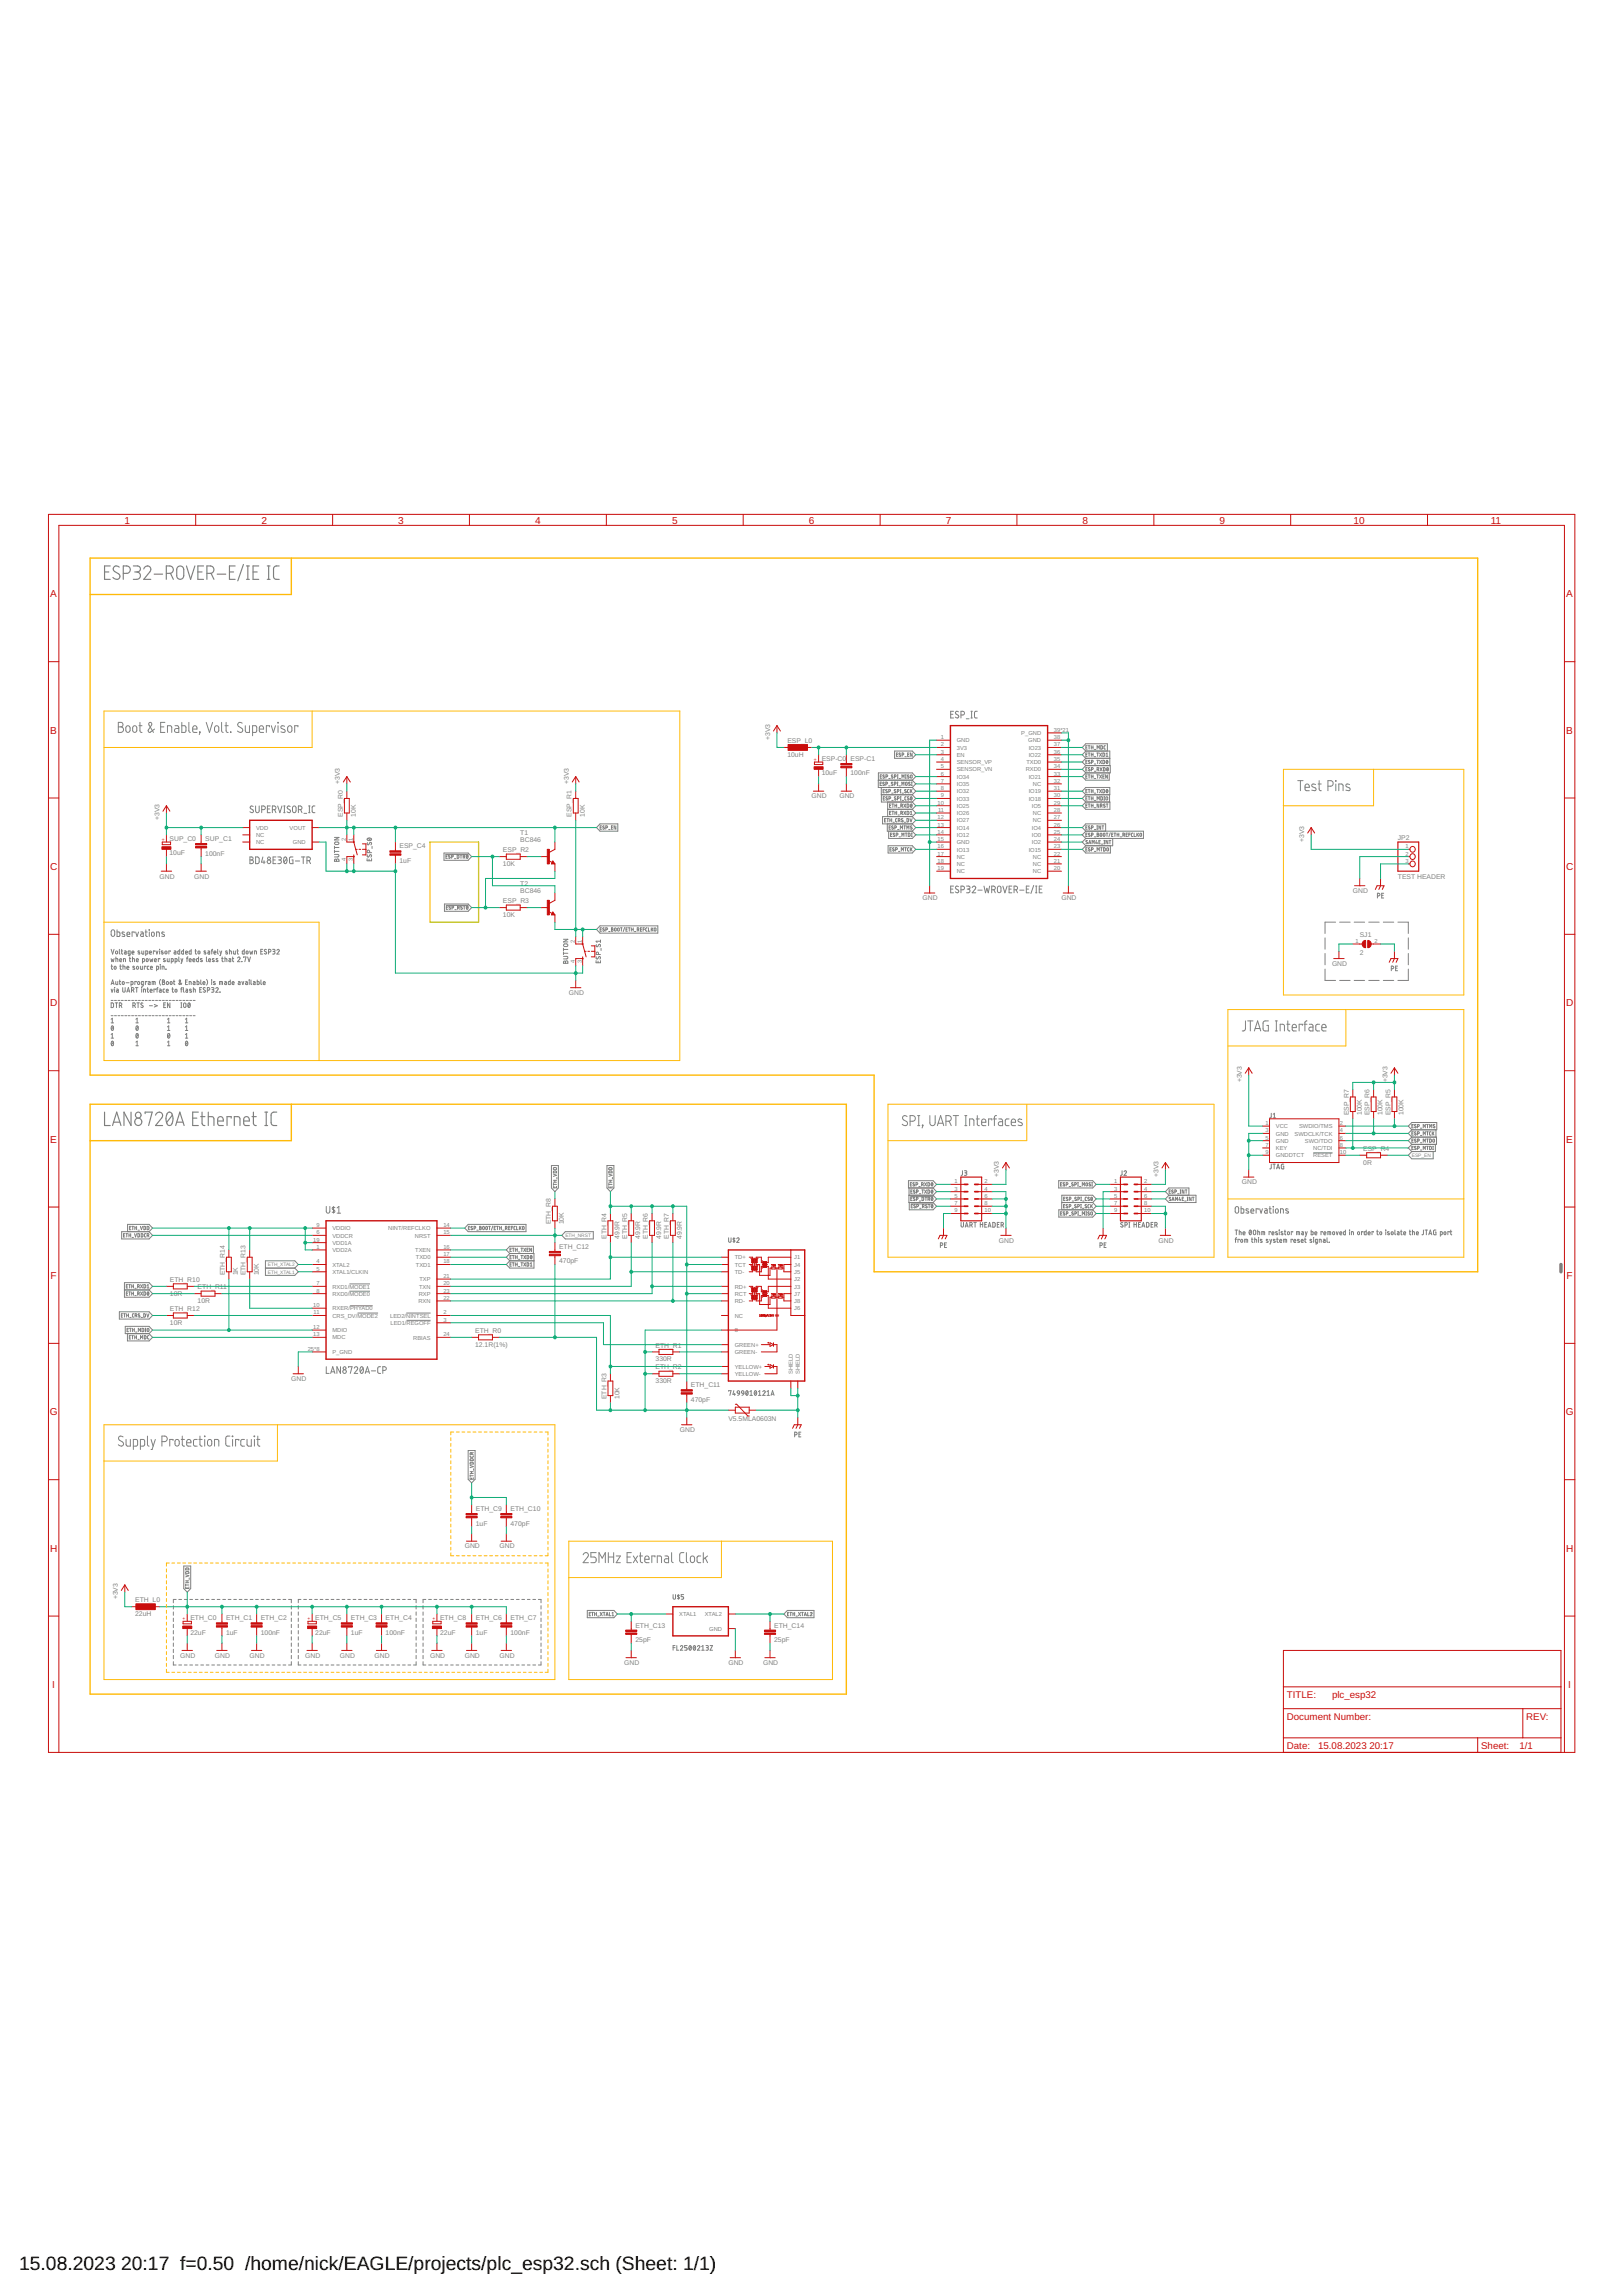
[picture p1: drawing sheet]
<svg xmlns="http://www.w3.org/2000/svg" width="297mm" height="420mm" viewBox="0 0 297 420" stroke-linecap="round" stroke-linejoin="round" font-family="sans-serif">
<defs><g id="words">
<g font-size="3.5">
<text x="3.5" y="415.7">15.08.2023</text>
<text x="22.2" y="415.7">20:17 f=0.50 /home/nick/EAGLE/projects/plc_esp32.sch (Sheet: 1/1)</text>
</g>
<g font-size="1.8" fill="#c90d0c">
<text x="22.8" y="95.8">1</text>
<text x="47.8" y="95.8">2</text>
<text x="72.9" y="95.8">3</text>
<text x="97.9" y="95.8">4</text>
<text x="123" y="95.8">5</text>
<text x="148" y="95.8">6</text>
<text x="173.1" y="95.8">7</text>
<text x="198.1" y="95.8">8</text>
<text x="223.2" y="95.8">9</text>
<text x="247.7" y="95.8">10</text>
<text x="272.8" y="95.8">11</text>
<text x="9.2" y="109.3">A</text>
<text x="286.7" y="109.3">A</text>
<text x="9.2" y="134.3">B</text>
<text x="286.7" y="134.3">B</text>
<text x="9.2" y="159.3">C</text>
<text x="286.6" y="159.3">C</text>
<text x="9.2" y="184.2">D</text>
<text x="286.6" y="184.2">D</text>
<text x="9.2" y="209.2">E</text>
<text x="286.7" y="209.2">E</text>
<text x="9.3" y="234.1">F</text>
<text x="286.7" y="234.1">F</text>
<text x="9.1" y="259.1">G</text>
<text x="286.6" y="259.1">G</text>
<text x="9.2" y="284.1">H</text>
<text x="286.6" y="284.1">H</text>
<text x="9.6" y="309">I</text>
<text x="235.5" y="310.8">TITLE:</text>
<text x="243.8" y="310.8">plc_esp32</text>
<text x="287" y="309">I</text>
<text x="235.5" y="314.8">Document Number:</text>
<text x="279.3" y="314.8">REV:</text>
<text x="235.5" y="320.2">Date:</text>
<text x="241.2" y="320.2">15.08.2023</text>
<text x="250.6" y="320.2">20:17</text>
<text x="271.1" y="320.2">Sheet:</text>
<text x="278.1" y="320.2">1/1</text>
</g>
<g font-size="1.2" fill="#808080">
<text x="140.9" y="135.5" transform="rotate(-90 140.9 135.5)">+3V3</text>
<text x="144.1" y="136">ESP_L0</text>
<text x="62.2" y="143.5" transform="rotate(-90 62.2 143.5)">+3V3</text>
<text x="104.1" y="143.5" transform="rotate(-90 104.1 143.5)">+3V3</text>
<text x="144.1" y="138.6">10uH</text>
<text x="150.4" y="141.9">10uF</text>
<text x="150.4" y="139.2">ESP-C0 ESP-C1</text>
<text x="155.7" y="142">100nF</text>
<text x="62.7" y="149.5" transform="rotate(-90 62.7 149.5)">ESP_R0</text>
<text x="65.1" y="149.5" transform="rotate(-90 65.1 149.5)">10K</text>
<text x="104.6" y="149.5" transform="rotate(-90 104.6 149.5)">ESP_R1</text>
<text x="107" y="149.5" transform="rotate(-90 107 149.5)">10K</text>
<text x="148.5" y="146.2">GND</text>
<text x="153.6" y="146.2">GND</text>
<text x="29.2" y="150.2" transform="rotate(-90 29.2 150.2)">+3V3</text>
<text x="31" y="153.9">SUP_C0</text>
<text x="37.6" y="154">SUP_C1</text>
<text x="73.1" y="155.3">ESP_C4</text>
<text x="95.2" y="154.2">BC846</text>
<text x="95.2" y="152.8">T1</text>
<text x="238.7" y="154.2" transform="rotate(-90 238.7 154.2)">+3V3</text>
<text x="255.8" y="153.8">JP2</text>
<text x="29.2" y="160.8">GND</text>
<text x="31" y="156.6">10uF</text>
<text x="35.5" y="160.8">GND</text>
<text x="37.6" y="156.6">100nF</text>
<text x="73.1" y="158">1uF</text>
<text x="92" y="158.6">10K</text>
<text x="92" y="156">ESP_R2</text>
<text x="255.8" y="160.8">TEST HEADER</text>
<text x="92" y="167.9">10K</text>
<text x="92" y="165.4">ESP_R3</text>
<text x="95.2" y="163.5">BC846</text>
<text x="95.2" y="162.2">T2</text>
<text x="168.9" y="164.8">GND</text>
<text x="194.3" y="164.8">GND</text>
<text x="247.6" y="163.5">GND</text>
<text x="248.9" y="171.5">SJ1</text>
<text x="243.8" y="176.8">GND</text>
<text x="248.9" y="174.8">2</text>
<text x="104.1" y="182.2">GND</text>
<text x="227.3" y="198.2" transform="rotate(-90 227.3 198.2)">+3V3</text>
<text x="253.9" y="198.2" transform="rotate(-90 253.9 198.2)">+3V3</text>
<text x="246.8" y="204.2" transform="rotate(-90 246.8 204.2)">ESP_R7</text>
<text x="249.2" y="204.2" transform="rotate(-90 249.2 204.2)">100K</text>
<text x="250.7" y="204.2" transform="rotate(-90 250.7 204.2)">ESP_R6</text>
<text x="253.1" y="204.2" transform="rotate(-90 253.1 204.2)">100K</text>
<text x="254.5" y="204.2" transform="rotate(-90 254.5 204.2)">ESP_R5</text>
<text x="256.9" y="204.2" transform="rotate(-90 256.9 204.2)">100K</text>
<text x="182.8" y="215.5" transform="rotate(-90 182.8 215.5)">+3V3</text>
<text x="212" y="215.5" transform="rotate(-90 212 215.5)">+3V3</text>
<text x="249.5" y="213.2">0R</text>
<text x="249.5" y="210.7">ESP_R4</text>
<text x="227.3" y="216.8">GND</text>
<text x="100.8" y="224.2" transform="rotate(-90 100.8 224.2)">ETH_R8</text>
<text x="103.2" y="224.2" transform="rotate(-90 103.2 224.2)">10K</text>
<text x="111" y="226.8" transform="rotate(-90 111 226.8)">ETH_R4</text>
<text x="113.4" y="226.8" transform="rotate(-90 113.4 226.8)">49.9R</text>
<text x="114.8" y="226.8" transform="rotate(-90 114.8 226.8)">ETH_R5</text>
<text x="117.2" y="226.8" transform="rotate(-90 117.2 226.8)">49.9R</text>
<text x="118.6" y="226.8" transform="rotate(-90 118.6 226.8)">ETH_R6</text>
<text x="121" y="226.8" transform="rotate(-90 121 226.8)">49.9R</text>
<text x="122.4" y="226.8" transform="rotate(-90 122.4 226.8)">ETH_R7</text>
<text x="124.8" y="226.8" transform="rotate(-90 124.8 226.8)">49.9R</text>
<text x="182.8" y="227.5">GND</text>
<text x="212" y="227.5">GND</text>
<text x="41.1" y="233.5" transform="rotate(-90 41.1 233.5)">ETH_R14</text>
<text x="43.5" y="233.5" transform="rotate(-90 43.5 233.5)">1K</text>
<text x="44.9" y="233.5" transform="rotate(-90 44.9 233.5)">ETH_R13</text>
<text x="47.3" y="233.5" transform="rotate(-90 47.3 233.5)">10K</text>
<text x="102.3" y="231.3">470pF</text>
<text x="102.3" y="228.6">ETH_C12</text>
<text x="31.1" y="237.2">10R</text>
<text x="31.1" y="234.7">ETH_R10</text>
<text x="36.2" y="238.6">10R</text>
<text x="36.2" y="236">ETH_R11</text>
<text x="31.1" y="242.6">10R</text>
<text x="31.1" y="240">ETH_R12</text>
<text x="87" y="244">ETH_R0</text>
<text x="87" y="246.6">12.1R(1%)</text>
<text x="120" y="249.2">330R</text>
<text x="120" y="246.7">ETH_R1</text>
<text x="120" y="250.7">ETH_R2</text>
<text x="53.3" y="252.8">GND</text>
<text x="111" y="256.2" transform="rotate(-90 111 256.2)">ETH_R3</text>
<text x="113.4" y="256.2" transform="rotate(-90 113.4 256.2)">10K</text>
<text x="120" y="253.2">330R</text>
<text x="126.5" y="256.6">470pF</text>
<text x="126.5" y="254">ETH_C11</text>
<text x="124.4" y="262.2">GND</text>
<text x="133.3" y="260.2">V5.5MLA0603N</text>
<text x="87.1" y="279.3">1uF</text>
<text x="87.1" y="276.6">ETH_C9</text>
<text x="93.4" y="279.3">470pF</text>
<text x="93.4" y="276.6">ETH_C10</text>
<text x="85.1" y="283.5">GND</text>
<text x="91.4" y="283.5">GND</text>
<text x="21.6" y="292.8" transform="rotate(-90 21.6 292.8)">+3V3</text>
<text x="24.7" y="293.4">ETH_L0</text>
<text x="24.7" y="295.9">22uH</text>
<text x="34.8" y="299.2">22uF</text>
<text x="34.8" y="296.6">ETH_C0</text>
<text x="41.4" y="299.3">1uF</text>
<text x="41.4" y="296.6">ETH_C1</text>
<text x="47.7" y="299.3">100nF</text>
<text x="47.7" y="296.6">ETH_C2</text>
<text x="57.7" y="299.2">22uF</text>
<text x="57.7" y="296.6">ETH_C5</text>
<text x="64.2" y="299.3">1uF</text>
<text x="64.2" y="296.6">ETH_C3</text>
<text x="70.6" y="299.3">100nF</text>
<text x="70.6" y="296.6">ETH_C4</text>
<text x="80.5" y="299.2">22uF</text>
<text x="80.5" y="296.6">ETH_C8</text>
<text x="87.1" y="299.3">1uF</text>
<text x="87.1" y="296.6">ETH_C6</text>
<text x="93.4" y="299.3">100nF</text>
<text x="93.4" y="296.6">ETH_C7</text>
<text x="116.3" y="298">ETH_C13</text>
<text x="141.7" y="298">ETH_C14</text>
<text x="33" y="303.5">GND</text>
<text x="39.3" y="303.5">GND</text>
<text x="45.7" y="303.5">GND</text>
<text x="55.9" y="303.5">GND</text>
<text x="62.2" y="303.5">GND</text>
<text x="68.5" y="303.5">GND</text>
<text x="78.7" y="303.5">GND</text>
<text x="85.1" y="303.5">GND</text>
<text x="91.4" y="303.5">GND</text>
<text x="114.3" y="304.8">GND</text>
<text x="116.3" y="300.6">25pF</text>
<text x="133.3" y="304.8">GND</text>
<text x="139.7" y="304.8">GND</text>
<text x="141.7" y="300.6">25pF</text>
</g>
<g font-size="1.1" fill="#808080">
<text x="172.2" y="135.3">1</text>
<text x="172.2" y="136.6">2</text>
<text x="172.2" y="138">3</text>
<text x="175.1" y="135.9">GND</text>
<text x="175.1" y="137.2">3V3</text>
<text x="186.9" y="134.6">P_GND</text>
<text x="188.2" y="135.9">GND</text>
<text x="188.3" y="137.2">IO23</text>
<text x="192.9" y="138">36</text>
<text x="192.9" y="136.6">37</text>
<text x="192.9" y="135.3">38</text>
<text x="192.9" y="134">39*21</text>
<text x="172.2" y="139.3">4</text>
<text x="172.2" y="140.6">5</text>
<text x="172.2" y="142">6</text>
<text x="172.2" y="143.3">7</text>
<text x="175.1" y="138.6">EN</text>
<text x="175.1" y="139.9">SENSOR_VP</text>
<text x="175.1" y="141.2">SENSOR_VN</text>
<text x="175.1" y="142.6">IO34</text>
<text x="175.1" y="143.9">IO35</text>
<text x="187.7" y="141.2">RXD0</text>
<text x="187.8" y="139.9">TXD0</text>
<text x="188.3" y="142.6">IO21</text>
<text x="188.3" y="138.6">IO22</text>
<text x="189" y="143.9">NC</text>
<text x="192.9" y="143.3">32</text>
<text x="192.9" y="142">33</text>
<text x="192.9" y="140.6">34</text>
<text x="192.9" y="139.3">35</text>
<text x="171.6" y="147.3">10</text>
<text x="171.6" y="150">12</text>
<text x="171.7" y="148.6">11</text>
<text x="172.2" y="144.6">8</text>
<text x="172.2" y="146">9</text>
<text x="175.1" y="145.2">IO32</text>
<text x="175.1" y="146.6">IO33</text>
<text x="175.1" y="147.9">IO25</text>
<text x="175.1" y="149.2">IO26</text>
<text x="188.3" y="146.6">IO18</text>
<text x="188.3" y="145.2">IO19</text>
<text x="188.8" y="147.9">IO5</text>
<text x="189" y="149.2">NC</text>
<text x="192.9" y="150">27</text>
<text x="192.9" y="148.6">28</text>
<text x="192.9" y="147.3">29</text>
<text x="192.9" y="146">30</text>
<text x="192.9" y="144.6">31</text>
<text x="46.9" y="151.9">VDD</text>
<text x="46.9" y="153.2">NC</text>
<text x="46.9" y="154.6">NC</text>
<text x="53" y="151.9">VOUT</text>
<text x="53.6" y="154.6">GND</text>
<text x="63.3" y="154" transform="rotate(-90 63.3 154)">2</text>
<text x="64.6" y="154" transform="rotate(-90 64.6 154)">1</text>
<text x="171.6" y="151.3">13</text>
<text x="171.6" y="152.6">14</text>
<text x="171.6" y="154">15</text>
<text x="171.6" y="155.3">16</text>
<text x="175.1" y="150.6">IO27</text>
<text x="175.1" y="151.9">IO14</text>
<text x="175.1" y="153.2">IO12</text>
<text x="175.1" y="154.6">GND</text>
<text x="175.1" y="155.9">IO13</text>
<text x="188.3" y="155.9">IO15</text>
<text x="188.8" y="154.6">IO2</text>
<text x="188.8" y="153.2">IO0</text>
<text x="188.8" y="151.9">IO4</text>
<text x="189" y="150.6">NC</text>
<text x="192.9" y="155.3">23</text>
<text x="192.9" y="154">24</text>
<text x="192.9" y="152.6">25</text>
<text x="192.9" y="151.3">26</text>
<text x="257.3" y="155.3">1</text>
<text x="63.3" y="157.6" transform="rotate(-90 63.3 157.6)">4</text>
<text x="64.6" y="157.6" transform="rotate(-90 64.6 157.6)">3</text>
<text x="171.6" y="156.6">17</text>
<text x="171.6" y="158">18</text>
<text x="171.6" y="159.3">19</text>
<text x="175.1" y="157.2">NC</text>
<text x="175.1" y="158.6">NC</text>
<text x="175.1" y="159.9">NC</text>
<text x="189" y="159.9">NC</text>
<text x="189" y="158.6">NC</text>
<text x="189" y="157.2">NC</text>
<text x="192.9" y="159.3">20</text>
<text x="192.9" y="158">21</text>
<text x="192.9" y="156.6">22</text>
<text x="257.3" y="156.6">2</text>
<text x="257.3" y="158">3</text>
<text x="105.2" y="172.6" transform="rotate(-90 105.2 172.6)">2</text>
<text x="106.5" y="172.6" transform="rotate(-90 106.5 172.6)">1</text>
<text x="248.1" y="172.6">1</text>
<text x="251.6" y="172.6">2</text>
<text x="105.2" y="176.3" transform="rotate(-90 105.2 176.3)">4</text>
<text x="106.5" y="176.3" transform="rotate(-90 106.5 176.3)">3</text>
<text x="231.6" y="206">1</text>
<text x="231.6" y="207.3">3</text>
<text x="231.6" y="208.6">5</text>
<text x="231.6" y="210">7</text>
<text x="233.5" y="206.6">VCC</text>
<text x="233.5" y="207.9">GND</text>
<text x="233.5" y="209.2">GND</text>
<text x="236.9" y="207.9">SWDCLK/TCK</text>
<text x="237.8" y="206.6">SWDIO/TMS</text>
<text x="238.8" y="209.2">SWO/TDO</text>
<text x="245.2" y="210">8</text>
<text x="245.2" y="208.6">6</text>
<text x="245.2" y="207.3">4</text>
<text x="245.2" y="206">2</text>
<text x="231.6" y="211.3">9</text>
<text x="233.5" y="210.6">KEY</text>
<text x="233.5" y="211.9">GNDDTCT</text>
<text x="240.3" y="211.9">RESET</text>
<text x="240.3" y="210.6">NC/TDI</text>
<text x="245.2" y="211.3">10</text>
<text x="174.7" y="222">9</text>
<text x="174.7" y="220.6">7</text>
<text x="174.7" y="219.3">5</text>
<text x="174.7" y="218">3</text>
<text x="174.7" y="216.6">1</text>
<text x="180.2" y="222">10</text>
<text x="180.2" y="220.6">8</text>
<text x="180.2" y="219.3">6</text>
<text x="180.2" y="218">4</text>
<text x="180.2" y="216.6">2</text>
<text x="203.9" y="222">9</text>
<text x="203.9" y="220.6">7</text>
<text x="203.9" y="219.3">5</text>
<text x="203.9" y="218">3</text>
<text x="203.9" y="216.6">1</text>
<text x="209.4" y="222">10</text>
<text x="209.4" y="220.6">8</text>
<text x="209.4" y="219.3">6</text>
<text x="209.4" y="218">4</text>
<text x="209.4" y="216.6">2</text>
<text x="57.3" y="227.3">19</text>
<text x="57.9" y="226">6</text>
<text x="57.9" y="224.6">9</text>
<text x="60.8" y="226.6">VDDCR</text>
<text x="60.8" y="225.2">VDDIO</text>
<text x="60.8" y="227.9">VDD1A</text>
<text x="71" y="225.2">NINT/REFCLKO</text>
<text x="75.9" y="226.6">NRST</text>
<text x="81.1" y="224.6">14</text>
<text x="81.1" y="226">15</text>
<text x="57.9" y="228.6">1</text>
<text x="57.9" y="231.3">4</text>
<text x="57.9" y="232.6">5</text>
<text x="60.8" y="229.2">VDD2A</text>
<text x="60.8" y="231.9">XTAL2</text>
<text x="60.8" y="233.2">XTAL1/CLKIN</text>
<text x="76" y="229.2">TXEN</text>
<text x="76.1" y="230.6">TXD0</text>
<text x="76.1" y="231.9">TXD1</text>
<text x="81.1" y="228.6">16</text>
<text x="81.1" y="230">17</text>
<text x="81.1" y="231.3">18</text>
<text x="81.1" y="234">21</text>
<text x="134.5" y="230.6">TD+</text>
<text x="134.5" y="231.9">TCT</text>
<text x="134.5" y="233.2">TD-</text>
<text x="145.4" y="230.6">J1</text>
<text x="145.4" y="231.9">J4</text>
<text x="145.4" y="233.2">J5</text>
<text x="57.3" y="239.3">10</text>
<text x="57.9" y="235.3">7</text>
<text x="57.9" y="236.6">8</text>
<text x="60.8" y="235.9">RXD1/MODE1</text>
<text x="60.8" y="237.2">RXD0/MODE0</text>
<text x="60.8" y="239.9">RXER/PHYAD0</text>
<text x="76.6" y="238.6">RXN</text>
<text x="76.6" y="237.2">RXP</text>
<text x="76.7" y="235.9">TXN</text>
<text x="76.8" y="234.6">TXP</text>
<text x="81.1" y="235.3">20</text>
<text x="81.1" y="238">22</text>
<text x="81.1" y="236.6">23</text>
<text x="134.5" y="235.9">RD+</text>
<text x="134.5" y="237.2">RCT</text>
<text x="134.5" y="238.6">RD-</text>
<text x="145.4" y="234.6">J2</text>
<text x="145.4" y="235.9">J3</text>
<text x="145.4" y="237.2">J7</text>
<text x="145.4" y="238.6">J8</text>
<text x="145.4" y="239.9">J6</text>
<text x="57.3" y="244.6">13</text>
<text x="57.3" y="243.3">12</text>
<text x="57.4" y="240.6">11</text>
<text x="60.8" y="241.2">CRS_DV/MODE2</text>
<text x="60.8" y="245.2">MDC</text>
<text x="60.8" y="243.9">MDIO</text>
<text x="71.4" y="241.2">LED2/NINTSEL</text>
<text x="71.5" y="242.6">LED1/REGOFF</text>
<text x="75.6" y="245.2">RBIAS</text>
<text x="81.1" y="240.6">2</text>
<text x="81.1" y="242">3</text>
<text x="81.1" y="244.6">24</text>
<text x="134.5" y="241.2">NC</text>
<text x="134.5" y="243.9">8</text>
<text x="56.3" y="247.3">25*8</text>
<text x="60.8" y="247.9">P_GND</text>
<text x="134.5" y="246.6">GREEN+</text>
<text x="134.5" y="247.9">GREEN-</text>
<text x="134.5" y="250.6">YELLOW+</text>
<text x="134.5" y="251.9">YELLOW-</text>
<text x="145.1" y="251.6" transform="rotate(-90 145.1 251.6)">SHIELD</text>
<text x="146.4" y="251.6" transform="rotate(-90 146.4 251.6)">SHIELD</text>
<text x="124.3" y="295.9">XTAL1</text>
<text x="129" y="295.9">XTAL2</text>
<text x="129.8" y="298.6">GND</text>
</g>
<g font-size=".9" fill="#c90d0c">
<text x="149.5" y="139.3" transform="rotate(-90 149.5 139.3)">+</text>
<text x="30.2" y="154" transform="rotate(-90 30.2 154)">+</text>
<text x="34" y="296.6" transform="rotate(-90 34 296.6)">+</text>
<text x="56.8" y="296.6" transform="rotate(-90 56.8 296.6)">+</text>
<text x="79.7" y="296.6" transform="rotate(-90 79.7 296.6)">+</text>
</g>
<g font-size=".9" fill="#808080">
<text x="258.4" y="211.8">ESP_EN</text>
<text x="103.5" y="226.5">ETH_NRST</text>
<text x="49" y="231.8">ETH_XTAL2</text>
<text x="49" y="233.2">ETH_XTAL1</text>
</g>
</g></defs>
<path d="M78.7 154.2h8.9v14.6h-8.9z" fill="none" stroke="#c8c832" stroke-width=".25"/>
<path d="M285.7 231.5v1.3" fill="none" stroke="#808080" stroke-width=".63"/>
<g fill="none" stroke="#808080" stroke-width=".18">
<path d="M21.7 132.2h.4a.41 .41 0 0 1 .4 .5 .41 .41 0 0 1-.4 .4 .51 .51 0 0 1 .5 .5 .51 .51 0 0 1-.5 .5h-.4zM21.7 133.1h.4M23.1 133l.3-.1 .3 .1 .1 .7a.39 .39 0 0 1-.4 .4 .39 .39 0 0 1-.4-.4zM24.4 133l.3-.1 .2 .1 .1 .7a.38 .38 0 0 1-.3 .4 .38 .38 0 0 1-.4-.4zM25.4 132.9h.6M25.6 132.2v1.7l.4 .2M28.3 133.5l-.8 .5a.28 .28 0 0 1-.3 0 .28 .28 0 0 1 0-.4l.5-.9a.3 .3 0 0 0-.2-.5 .3 .3 0 0 0-.2 .5l.8 1.4M29.4 133.1h.6M30.2 132.2h-.8v1.9h.8M30.6 134.1v-1.2h.7l.1 1.2M32 132.9h.5l.2 .3v.9h-.4a.36 .36 0 0 1-.4-.4 .36 .36 0 0 1 .4-.3h.4M33.3 132.2v1.9h.6l.1-.3v-.7l-.1-.2h-.6"/>
<path d="M34.6 132.2v1.6l.2 .3M35.3 133.5h.7a.42 .42 0 0 0-.2-.6 .42 .42 0 0 0-.5 .4v.7l.7 .1M36.5 134l.1 .1zM36.6 134.1l-.1 .4M37.7 132.2l.6 1.9 .6-1.9M39.4 133l.3-.1 .2 .1 .1 .7a.39 .39 0 0 1-.3 .4 .39 .39 0 0 1-.4-.4zM40.6 132.2v1.6v.2l.3 .1M41.2 132.9h.6M41.4 132.2v1.7l.4 .2M42.2 134l.1 .1zM44.3 132.4a.44 .44 0 0 0-.6-.1 .44 .44 0 0 0 0 .7l.5 .3a.42 .42 0 0 1 .2 .6 .42 .42 0 0 1-.6 .1l-.3-.2M44.9 132.9v1l.3 .2h.5v-1.2"/>
<path d="M46.2 134.1h.6l.2-.2v-.7l-.2-.3h-.6v1.8M47.5 133.5h.7a.42 .42 0 0 0-.2-.6 .42 .42 0 0 0-.5 .4v.7l.7 .1M49.3 133.1v-.2h-.6v1.2M49.7 132.9l.3 1.2 .4-1.2M50.8 132.2l.1 .2zM50.9 132.9v1.2M52.1 133l-.5-.1-.2 .2 .1 .2 .6 .3 .1 .4-.3 .1-.5-.1M52.8 133l.2-.1 .3 .1 .1 .7a.39 .39 0 0 1-.4 .4 .39 .39 0 0 1-.4-.4zM54.5 133.1v-.2h-.6v1.2M163.7 137.5h3.3l.6 .7-.6 .6h-3.3zM164.1 138.1h.2M164.3 137.9h-.2v.6h.2"/>
<path d="M164.8 137.9h-.1l-.2 .1 .3 .4h-.3M165.1 138.2l.3-.1-.1-.2h-.2v.6M165.6 138.5h.3M166.1 138.1h.2M166.4 137.9h-.3v.6h.3M166.9 137.9v.6l-.3-.6v.6M174 130.8h.4M174.5 130.2h-.5v1.2h.5M175.4 130.3l-.4-.1-.1 .3 .4 .4a.32 .32 0 0 1 0 .5 .32 .32 0 0 1-.5-.1M175.9 130.9l.6-.1v-.5l-.6-.1v1.2M176.8 131.6h.6M177.7 131.4h.3"/>
<path d="M177.7 130.2h.3M177.8 130.2v1.2M178.9 130.2l-.4 .1-.1 .2v.8l.1 .1h.4M198.7 138.8h4.4M198.7 137.5h4.4v2.7M198.7 138.8l-.6 .7 .6 .7M198.7 137.5l-.6 .7 .6 .6M198.7 137.5l-.6-.7 .6-.6h4v1.3M198.7 138.1h.2M198.7 139.5h.2M198.7 136.8h.2M199 137.9h-.3v.6h.3"/>
<path d="M199 139.2h-.3v.6h.3M199 136.5h-.3v.6h.3M199.2 137.9h.3M199.2 136.5h.3M199.3 136.5v.6M199.3 137.9v.6M199.5 139.3l-.2-.1-.1 .1 .3 .4h-.3M199.7 138.1h.3M199.7 136.5v.6M199.7 137.9v.6M199.7 136.8h.3M199.8 139.5l.3-.1-.1-.2h-.2v.6"/>
<path d="M200 136.5v.6M200 137.9v.6M200.3 138.5h.3M200.3 139.9h.3M200.3 137.2h.3M200.7 137.9h.4M200.7 139.2h.4M200.8 137.1v-.6l.2 .4 .2-.4v.6M200.9 137.9v.6M200.9 139.2v.6M201.2 139.2l.4 .6M201.2 137.9l.4 .6"/>
<path d="M201.5 136.5l.3 .1-.1 .5h-.2zM201.6 139.2l-.4 .6M201.6 137.9l-.4 .6M201.8 139.2l.4 .1-.1 .5h-.3zM201.8 137.9h.4l-.1 .6h-.3zM202.3 136.5l-.2 .2v.4h.2M202.4 138.5h.4M202.4 138l.2-.1v.6M202.5 139.2a.29 .29 0 0 1 .3 .3 .29 .29 0 0 1-.3 .3l-.1-.3zM202.7 139.3l-.2 .4M45.7 156.9h.5l.1 .2v.2l-.2 .1 .3 .3-.2 .4h-.5zM45.7 157.4h.4"/>
<path d="M46.3 147.7l-.4-.1-.1 .2 .5 .5a.32 .32 0 0 1-.1 .5 .32 .32 0 0 1-.5-.2M46.8 147.6v.8l.2 .4 .4-.2v-1M46.8 156.9h.4l.2 .2v.8l-.2 .2h-.4zM47.9 148.2l.6-.1v-.4l-.6-.1v1.2M48.1 156.9l-.2 .9h.6M48.3 157.6v.5M48.9 148.1h.4M49.5 147.6h-.6v1.2h.6M49.8 148.2l.6-.1v-.4l-.6-.1v1.2M50 157.4h.4M50.2 148.2l.3 .6M50.5 156.9h-.5v1.2h.5"/>
<path d="M50.8 147.6l.4 1.2 .4-1.2M50.8 156.9h.6l.1 .2-.1 .3h-.4M51.2 157.4l.3 .3-.1 .3-.6 .1M51.9 147.6h.3M51.9 148.8h.3M52 147.6v1.2M52.1 156.9h.1a.75 .75 0 0 1 0 1.2 .78 .78 0 0 1-.1-1.2zM52.5 157.2l-.5 .6M53.1 147.7l-.4-.1-.1 .2 .4 .5a.32 .32 0 0 1 0 .5 .32 .32 0 0 1-.5-.2M53.6 156.9l-.6 .1v.8l.1 .3h.5v-.7h-.2M53.7 147.6a.31 .31 0 0 1 .3 0 .31 .31 0 0 1 .2 .3l-.1 .7-.3 .2-.3-.4zM54.1 157.6h.7"/>
<path d="M54.6 148.2l.6-.1v-.4l-.6-.1v1.2M55 148.2l.3 .6M55.2 156.9h.6M55.5 156.9v1.2M55.6 148.9h.5M56.2 157.6l.4-.1 .2-.2-.1-.3-.5-.1v1.2M56.5 147.6h.2M56.5 148.8h.2M56.6 157.6l.2 .5M56.6 147.6v1.2M57.6 147.6h-.3l-.2 .2 .1 .9 .4 .1M61.2 156.4h.7l.1 .3-.1 .2h-.7"/>
<path d="M61.2 154.9v.5M61.2 155.6v.5M61.2 155.9h.8M61.2 155.2h.8M61.2 153.3h.8l-.8 .5h.8M61.3 154.3l.5-.1 .2 .2-.2 .2h-.4l-.1-.1zM61.3 157.3h.2l.1 .2 .1-.2h.2l.1 .4h-.8zM61.6 157.5v.2M67.2 157.2v.4h.8v-.4M67.2 153.5a.42 .42 0 0 1 .5-.1 .42 .42 0 0 1 .3 .4 .41 .41 0 0 1-.5 .1 .41 .41 0 0 1-.3-.4zM67.3 156.5l-.1 .2 .2 .2 .3-.4h.2l.1 .1-.1 .3M67.3 154.3l-.1 .2 .2 .2 .3-.5h.2l.1 .2-.1 .3"/>
<path d="M67.4 153.5l.4 .3M67.5 157.3v.3M67.6 156.1v-.4h-.3l-.1 .4h.8M68.1 155v.3M81.3 156.2h4.4l.6 .6-.6 .7h-4.4zM81.6 156.4h4.1M81.6 156.8h.2M81.9 156.5h-.3v.6h.3M82.4 156.6l-.3 .1 .3 .4h-.3M82.7 156.9l.3-.1-.1-.3h-.2v.6M83.2 157.2h.2M83.7 156.5l.3 .1-.1 .5h-.2z"/>
<path d="M84.2 156.5h.3M84.4 156.5v.6M84.8 156.9l.2-.1v-.3h-.2v.6M85 156.9l.1 .2M85.4 156.5a.29 .29 0 0 1 .3 .3 .29 .29 0 0 1-.3 .3zM85.6 156.7l-.2 .3M109.8 150.8h3.3v1.4h-3.3l-.6-.7zM109.8 151.5h.2M110.1 151.2h-.3v.6h.3M110.6 151.2l-.3 .1 .3 .3v.1h-.3M110.9 151.5l.3-.1-.1-.2h-.2v.6M111.4 151.9h.3"/>
<path d="M111.9 151.5h.2M112.2 151.2h-.3v.6h.3M112.7 151.2v.6l-.3-.6v.6M160.8 142.8v-1.3h6.2l.6 .7-.6 .6M161.1 143.5h.2M161.1 142.1h.2M161.3 144.2v1.3h5.7M161.3 145.5v1.3h5.7M161.4 143.2h-.3v.6h.3M161.4 141.9h-.3v.6h.3M161.6 144.8h.2M161.6 146.1h.3"/>
<path d="M161.8 143.3l-.1-.1-.1 .1 .3 .4h-.4M161.9 141.9h-.3l.3 .5h-.3M161.9 144.5h-.3v.6h.3M161.9 150.1h.2M161.9 145.9h-.3v.6h.3M162.1 143.5h.3v-.2l-.3-.1v.6M162.1 142.2h.3l.1-.3h-.4v.6M162.1 149.9h-.2v.6h.2M162.3 149.9h.3M162.4 144.6l-.2-.1-.1 .2 .3 .4h-.3M162.4 150.8v1.4h4.6M162.4 145.9h-.2l-.1 .1 .3 .4h-.3"/>
<path d="M162.5 148.2h4.5M162.5 146.8v2.7M162.5 149.9v.6M162.5 154.8h4.5l.6 .7-.6 .7h-4.5zM162.6 152.2v1.3h4.4l.6-.7-.6-.6M162.6 143.9h.3M162.7 144.9l.2-.1v-.3h-.2v.6M162.7 142.5h.2M162.7 146.2h.2l.1-.3h-.3v.6M162.7 151.5h.2M162.8 148.8h.2M162.8 147.5h.2"/>
<path d="M162.9 150.1h.3M162.9 149.9v.6M162.9 155.5h.2M163 151.2h-.3v.6h.3M163 152.8h.2M163.1 147.2h-.3v.6h.3M163.1 148.5h-.3v.6h.3M163.2 155.2h-.3v.6h.3M163.2 145.2h.2M163.2 149.9v.6M163.2 146.5h.3M163.2 147.2h.4"/>
<path d="M163.2 148.5h.4M163.3 152.5h-.3v.6h.3M163.4 141.9h-.2l-.1 .1 .3 .4h-.3M163.4 143.3h-.3l.3 .4h-.3M163.4 147.2v.6M163.4 148.5v.6M163.4 150.5h.3M163.5 151.2l-.3 .1 .3 .4h-.3M163.6 155.2l-.2 .1 .3 .4h-.4M163.7 143.5h.2l.1-.2-.3-.1v.6M163.7 142.2h.3v-.3h-.3v.6M163.7 152.6l-.2 .1 .3 .4h-.4"/>
<path d="M163.8 151.5l.3-.1-.1-.2h-.2v.6M163.8 148.8h.3M163.8 147.5h.3M163.8 147.2v.6M163.8 148.5v.6M163.9 155.5l.3-.1v-.2h-.3v.6M163.9 144.6l-.1-.1-.1 .2 .3 .4h-.4M164 145.9l-.3 .1 .3 .4h-.3M164 152.9l.3-.1v-.2l-.3-.1v.6M164.1 147.2v.6M164.1 148.5v.6M164.2 149.9l-.3 .1v.4l.3 .1"/>
<path d="M164.2 143.8h.1M164.2 143.2h.1M164.2 144.9l.3-.1v-.3h-.3v.6M164.2 142.5h.2M164.2 141.9h.2M164.3 146.2h.2v-.3h-.2v.6M164.3 151.9h.2M164.3 143.2v.6M164.3 141.9v.6M164.4 147.9h.2M164.4 149.2h.2M164.4 150.2h.3v-.3h-.3v.6"/>
<path d="M164.4 155.9h.3M164.5 153.2h.3M164.5 143.9h.3M164.6 142.5h.2M164.6 150.2l.1 .3M164.8 145.1h.1M164.8 144.5h.1M164.8 146.5h.1M164.8 145.9h.1M164.8 151.8v-.6l.2 .3 .2-.3v.6M164.8 144.5v.6M164.8 145.9v.6"/>
<path d="M164.9 148.9h.1M164.9 147.5h.1M165 155.8v-.6l.1 .3 .2-.3v.6M165 148.9l.2-.3-.3-.1v.6M165 147.5l.2-.2-.3-.1v.6M165.1 143.8v-.6l.1 .3 .2-.3v.6M165.1 153.1v-.6l.1 .4 .2-.4v.6M165.1 148.9l.1 .2M165.1 147.5l.1 .3M165.1 142.5v-.6l.2 .3 .2-.3v.6M165.1 145.2h.3M165.1 146.5h.3"/>
<path d="M165.2 149.9l-.2 .1 .3 .4h-.3M165.4 148.5l.4 .6M165.4 147.2l.4 .6M165.4 151.2h.3M165.5 150.5h.2M165.6 155.2h.3M165.6 151.2v.6M165.7 152.5h.3M165.7 142.5h.1M165.7 141.9h.1M165.7 143.3h.3v.5l-.3-.1zM165.7 155.2v.6"/>
<path d="M165.8 148.5l-.4 .6M165.8 147.2l-.4 .6M165.8 141.9v.6M165.8 144.6l-.1-.1-.1 .2 .3 .4h-.4M165.8 152.5v.6M165.9 145.9l-.3 .1v.4l.3 .1M166 151.8v-.6l.2 .3 .1-.3v.6M166 149.9h.3l-.1 .6h-.2zM166 148.5l.3 .1v.5h-.3zM166 147.2l.3 .1v.5h-.3zM166.2 152.5l.3 .1v.5h-.3zM166.3 141.9h-.1l-.1 .1 .3 .4h-.3"/>
<path d="M166.3 145.9h-.2v.1l.3 .4h-.3M166.4 155.2l-.3 .1v.4l.3 .1M166.4 144.5l-.3 .2v.4h.3M166.5 149.9l.2 .6 .2-.6M166.6 143.3l-.2-.1-.1 .1 .3 .4h-.3M166.6 144.5v.6M166.6 155.2v.6M166.6 148.7l.2-.2v.6M166.6 149.1h.3M166.6 141.9h.3v.6l-.3-.1zM166.7 147.2a.29 .29 0 0 1 .2 .3 .29 .29 0 0 1-.2 .3l-.1-.3zM166.7 145.9a.29 .29 0 0 1 .2 .3 .29 .29 0 0 1-.2 .3l-.1-.3z"/>
<path d="M166.7 155.4l.2 .4M166.7 144.8l.2 .3M166.8 153.1h.1M166.8 152.5h.1M166.8 143.8h.1M166.8 143.2h.1M166.9 143.2v.6M166.9 152.5v.6M166.9 151.2l-.3 .1 .3 .4h-.3M166.9 147.3l-.3 .4M166.9 146l-.3 .3M166.9 155.2l-.3 .4"/>
<path d="M166.9 144.5l-.3 .4M167 149.5h-5.5v1.3h5.5M167 142.8h-6.3v1.4h6.3M167 150.8l.6 .7-.6 .7M167 148.2l.6 .6-.6 .7M167 146.8l.6 .7-.6 .7M167 149.5l.6 .7-.6 .6M167 142.8l.6 .7-.6 .7M167 144.2l.6 .6-.6 .7M167 145.5l.6 .7-.6 .6M198.7 152.2l-.6-.7 .6-.7h3.7v1.4M198.7 152.2h10.6v1.3h-10.6"/>
<path d="M198.7 154.8l-.6 .7 .6 .7h4.5v-1.4M198.7 140.2h4.5v1.3h-4.5M198.7 144.2h4.4v1.3h-4.4l-.6-.7zM198.7 140.2l-.6 .6 .6 .7M198.7 141.5l-.6 .7 .6 .6h4.3v-1.3M198.7 146.8h4.4v1.4h-4.4l-.6-.7zM198.7 145.5l-.6 .7 .6 .6M198.7 153.5l-.6 .7 .6 .6M198.7 152.2l-.6 .6 .6 .7M198.7 151.5h.2M198.7 140.8h.2M198.7 144.8h.2"/>
<path d="M198.7 142.1h.2M198.7 147.5h.2M198.7 146.1h.2M198.7 155.5h.2M198.7 152.8h.2M199 151.2h-.3v.6h.3M199 140.5h-.3v.6h.3M199 141.9h-.3v.6h.3M199 144.5h-.3v.6h.3M199 145.9h-.3v.6h.3M199 147.2h-.3v.6h.3M199 152.5h-.3v.6h.3"/>
<path d="M199 155.2h-.3v.6h.3M199 153.9h-.2l.2 .5h-.3M199.2 144.5h.3M199.2 141.9h.3M199.2 147.2h.3M199.2 145.9h.3M199.2 154.5l.3-.6 .1 .6M199.3 154.3h.3M199.3 141.9v.6M199.3 144.5v.6M199.3 145.9v.6M199.3 147.2v.6"/>
<path d="M199.5 140.6l-.2-.1-.1 .2 .3 .4h-.3M199.5 151.2l-.3 .1 .3 .4h-.3M199.5 155.2l-.3 .1 .3 .4h-.3M199.5 152.6l-.3 .1 .3 .4h-.3M199.7 141.9v.6M199.7 144.5v.6M199.7 145.9v.6M199.7 147.2v.6M199.7 144.8h.3M199.7 142.1h.3M199.7 147.5h.3M199.7 146.1h.3"/>
<path d="M199.8 140.9l.3-.1-.1-.3h-.2v.6M199.8 151.5l.3-.1-.1-.2h-.2v.6M199.8 155.5l.3-.1-.1-.2h-.2v.6M199.8 152.9l.3-.1-.1-.3h-.2v.6M199.9 154.5v-.6l.2 .3 .2-.3v.6M200 141.9v.6M200 144.5v.6M200 145.9v.6M200 147.2v.6M200.3 155.9h.3M200.3 151.9h.3M200.3 141.2h.3"/>
<path d="M200.3 145.2h.3M200.3 142.5h.3M200.3 147.9h.3M200.3 146.5h.3M200.3 153.2h.3M200.7 153.9l-.2 .4h.4M200.7 144.5h.4M200.7 141.9h.4M200.7 151.8h.2M200.7 151.2h.2M200.8 154.2v.3M200.8 140.9l.2-.1v-.3h-.2v.6"/>
<path d="M200.8 152.5l.3 .1-.1 .2 .1 .1-.1 .2h-.2zM200.8 146.5v-.6l.2 .3 .2-.3v.6M200.8 155.8v-.6l.2 .3 .2-.3v.6M200.8 152.8h.2M200.8 151.2v.6M200.9 141.9v.6M200.9 144.5v.6M201 140.9l.1 .2M201.1 147.2v.6l-.3-.6v.6M201.1 154.1h.2M201.2 144.5l.4 .6M201.2 141.9l.4 .6"/>
<path d="M201.3 140.5l.4 .6M201.4 152.6h.2v.5h-.2zM201.4 153.9h-.3v.6h.3M201.4 147.5l.3-.1-.1-.2h-.2v.6M201.4 155.2h.3M201.4 151.2v.6l-.3-.6v.6M201.5 145.9h.3l-.1 .6h-.2zM201.6 154.5h.2M201.6 155.2v.6M201.6 147.5l.1 .3M201.6 144.5l-.4 .6M201.6 141.9l-.4 .6"/>
<path d="M201.7 151.2h.3M201.7 140.5l-.4 .6M201.8 144.5l.4 .1-.1 .5h-.3zM201.8 151.2v.6M201.8 142.1h.3M201.9 152.6h.3v.5h-.3zM202 140.5l.2 .1v.5h-.2zM202 155.2l.3 .1-.1 .5h-.2zM202 146.5h.2M202 145.9h.2M202 154.5h.2M202 153.9h.2"/>
<path d="M202.1 145.9v.6M202.1 153.9v.6M202.1 141.9h-.3v.6h.3M202.2 147.2l-.2 .1 .2 .4h-.2M202.4 145.9h.3l-.1 .6-.2-.1zM202.4 152.5h.4M202.5 147.2h.3M202.5 144.5a.29 .29 0 0 1 .3 .3 .29 .29 0 0 1-.3 .3l-.1-.3zM202.6 152.5v.6M202.6 140.5a.29 .29 0 0 1 .3 .3 .29 .29 0 0 1-.3 .3zM202.6 155.2l.3 .2v.3l-.2 .1-.1-.2zM202.6 147.2v.6"/>
<path d="M202.7 141.9v.6l-.3-.6v.6M202.7 144.7l-.2 .3M202.8 153.9v.6l-.4-.6v.6M202.8 140.7l-.2 .3M203 153.9h.3M203.1 145.5v1.3M203.1 153.9v.6M203.2 152.5l-.3 .7M203.5 152.8h.1M203.6 153.5v1.3h-4.9M203.7 152.5h-.2v.6h.2M203.9 152.5h.3"/>
<path d="M204 152.5v.6M204.4 152.8h.4M204.4 152.5v.6M204.8 152.5v.6M205 153.2h.3M205.5 152.9l.3-.1v-.2l-.3-.1v.6M205.7 152.9l.1 .2M206.1 152.8h.2M206.4 152.5h-.3v.6h.3M206.6 152.8h.3M206.9 152.5h-.3v.6M207.3 152.5l-.2 .2v.4h.2"/>
<path d="M207.6 152.5v.6h.2M208.1 152.5v.6M208.2 152.8l.2 .3M208.4 152.5l-.3 .4M208.6 152.6h.3v.5h-.3zM237.5 142.9h1M238 142.9v1.9M238.8 144.1h.8a.42 .42 0 0 0-.2-.5 .42 .42 0 0 0-.6 .3l.1 .8 .7 .1M240.8 143.6h-.6l-.1 .3 .7 .4v.4l-.2 .1-.5-.1M241.2 143.5h.6M241.4 142.9v1.7l.4 .2M243 143.9h.5a.51 .51 0 0 0 .5-.5 .51 .51 0 0 0-.5-.5h-.5v1.9"/>
<path d="M244.4 142.9l.1 .1zM244.5 143.5v1.3M245 144.8v-1.3l.7 .1 .1 1.2M247 143.6h-.6l-.1 .3 .8 .4v.4l-.3 .1-.5-.1M20.3 173.8l.3 .9 .3-.9M20.3 175.5l.2 .6 .1-.4 .1 .4 .2-.6M20.3 176.9h.3M20.4 176.6v.7l.2 .2M20.5 170.3h.4l.1 .3v.7l-.3 .1h-.2l-.2-.3zM21 176.9l.2 .1v.4h-.3zM21.2 174.2l.2-.1 .1 .2-.2 .4-.2-.2zM21.2 179.7v.4l.1 .2h.2v-.6"/>
<path d="M21.2 175.5h.3l.1 .6M21.2 175.2v.9M21.4 170.2v1.2h.4l.1-.7-.5-.1M21.8 179.7h.3M21.8 173.8v.7l.2 .2M21.9 175.8h.4l-.1-.3-.3 .1v.3l.1 .1 .3 .1M21.9 179.4v.7l.2 .2M21.9 176.9h.3M22 176.6v.7l.2 .2M22.2 174.1h.3M22.3 173.8v.7l.2 .2M22.4 179.8l.2-.1 .1 .1-.1 .4h-.2z"/>
<path d="M22.5 176.9h.3l.1 .6M22.5 176.6v.9M22.6 176.1v-.6h.3l.1 .6M22.8 170.7l-.4-.1-.1 .2 .5 .4v.1l-.1 .1h-.4M22.8 174.1l.3 .1v.5l-.3-.1v-.3h.3M23.1 179.9h.5M23.2 177.2h.4l-.1-.3-.3 .1v.3l.1 .1 .3 .1M23.2 171h.5a.27 .27 0 0 0-.1-.3 .27 .27 0 0 0-.4 .2l.1 .5h.4M23.7 175.5h.2M23.7 175.2v.7l.2 .2M23.8 174.7l-.3-.1v-.5h.3v.7l-.3 .1M24.2 174.4h.3l-.1-.3-.2 .1v.3v.1l.3 .1"/>
<path d="M24.3 175.5h.3v.6M24.3 175.2v.9M24.6 170.8v-.2h-.4v.8M24.6 176.9l-.3 .1 .4 .3-.1 .1h-.3M24.8 170.6l.3 .8 .3-.8M25 175.8h.3l-.1-.3-.2 .1v.3v.1l.3 .1M25 179.8v-.1h-.3v.6M25.1 176.9h.2v.2v.3l-.1 .1-.2-.2zM25.3 179.7l.2 .1v.4h-.3zM25.6 174.1l-.4 .1 .3 .2 .1 .2h-.3M25.7 176.9v.5l.1 .1h.3v-.6M25.8 170.6h.3l.1 .2v.6h-.4l-.1-.2 .1-.2h.4"/>
<path d="M26 174.1v.4l.1 .2h.2v-.6M26.1 176.1l.3-.1v-.5h-.3v.8M26.6 170.6h.3M26.7 174.7l.3-.1v-.5h-.3v.8M26.7 170.2v1.1l.2 .1M26.7 177v-.1h-.3v.6M26.8 175.5l.3 .1-.1 .4h-.2zM26.9 179.8v-.1h-.3v.6M27.2 179.7l.3 .1v.5l-.3-.1v-.2l.3-.1M27.3 176.9l-.4 .1 .1 .4 .3 .1M27.3 170.2h.1M27.3 170.6v.8"/>
<path d="M27.3 174.4h.4l-.1-.3-.2 .1-.1 .3 .4 .2M27.4 175.5l.2 .6 .1-.4 .1 .4 .2-.6M27.5 177.2h.4l-.1-.3-.2 .1-.1 .3 .1 .1 .3 .1M27.8 170.7l.4 .1v.5l-.2 .1-.3-.1zM28.1 179.7v.6M28.3 175.8h.3l-.1-.3-.2 .1v.3l.3 .2M28.3 174.2l-.2-.1v.6M28.6 174.1l.1 .6 .2-.6M28.7 171.4v-.8l.4 .1 .1 .7M28.7 177.5l.3-.1v-.5h-.3v.8M29.2 173.8h.1M29.2 174.1v.6"/>
<path d="M29.3 175.6l-.3-.1v.6M29.3 176.6h.1M29.3 176.9v.6M29.4 179.3l-.2 .5 .2 .6M29.7 177.5v-.6h.3v.6M29.7 179.4l.4 .1-.1 .3 .1 .1v.3l-.4 .1zM29.7 179.8h.3M29.8 174.1l-.3 .1 .4 .3-.1 .1h-.3M30.1 170.7l-.4-.1-.1 .2 .5 .4v.1l-.1 .1h-.4M30.2 174.2l.3-.1 .1 .2-.2 .4-.2-.2zM30.2 175.5h-.2l-.1 .2 .4 .3h-.4M30.4 177.5h.1"/>
<path d="M30.5 179.7l.3 .1-.1 .4h-.2zM30.6 175.5v.4l.2 .2h.2v-.6M31.2 174.2l-.3-.1v.6M31.2 179.7l.3 .1-.1 .4h-.2zM31.3 176.1l.4-.1v-.5h-.4v.8M31.7 179.7h.3M31.8 179.4v.7l.2 .2M31.9 174.1l.3 .1v.5l-.3-.1v-.3h.3M32 176.1l.4-.1v-.5h-.4v.8M32.7 175.2v.7l.2 .2M32.9 173.8v.9l-.3-.1v-.4l.3-.1M33.1 175.5l.2 .6"/>
<path d="M33.3 180l-.4 .2h-.1l.3-.7-.3-.1v.2l.4 .7M33.5 175.5l-.3 .8h-.1M33.6 173.8v.9l-.3-.1v-.4l.3-.1M34 174.4h.3v-.2h-.3v.3v.1l.3 .1M34 179.8h.2M34.1 175.5h.3M34.3 179.4h-.3v.9h.3M34.4 175.2l-.2 .1v.8M34.6 175.8h.4v-.2l-.3-.1-.1 .4 .1 .1 .3 .1M35 173.8v.9l-.3-.1-.1-.4 .4-.1M35.3 175.8h.4l-.1-.2-.2-.1-.1 .4 .1 .1 .3 .1M35.4 179.7l.3 .1v.5l-.3-.1v-.2l.3-.1"/>
<path d="M35.7 174.1h.2M35.8 173.8v.7l.1 .2M36.1 179.4v.9l.3-.1v-.4l-.3-.1M36.3 174.2h.3l-.1 .4h-.2zM36.3 175.2v.9l-.3-.1v-.4l.3-.1M36.7 179.4v.7l.2 .2M37 175.5h-.3v.2l.3 .3h-.3M37.1 180h.4l-.1-.3-.2 .1-.1 .3 .1 .1 .3 .1M37.7 174.1l-.4 .1 .3 .2 .1 .2h-.4M37.8 175.2v.7l.1 .2M37.8 179.3l.2 .5-.2 .6M38.1 174.1l.3 .1v.5l-.3-.1v-.3h.3"/>
<path d="M38.2 175.8h.3v-.3l-.3 .1v.3v.1l.3 .1M38.7 174.1h.2M38.8 179.4h.1M38.7 179.7v.6M38.9 173.8l-.1 .1v.8M39.2 174.4h.3l-.1-.3-.2 .1v.3v.1l.3 .1M39.2 175.5l-.3 .1 .3 .3v.1h-.3M39.4 179.7l-.3 .1 .3 .3v.1h-.3M39.8 173.8v.7l.2 .2M39.9 175.5l-.4 .1 .4 .3v.1h-.4M40.2 174.1l.2 .6M40.4 179.7v.6"/>
<path d="M40.6 174.1l-.3 .8h-.1M40.6 175.5h.3M40.7 175.2v.7l.2 .2M41.1 179.7l.3 .1v.5l-.3-.1v-.2l.3-.1M41.2 175.5h.3v.6M41.2 175.2v.9M41.6 174.1l-.3 .1 .3 .2v.2h-.3M41.9 175.5l.3 .1v.5l-.3-.1v-.2l.3-.1M42 174.1h.3l.1 .6M42 173.8v.9M42.1 179.4v.9l-.3-.1v-.4l.3-.1M42.5 180h.3v-.3l-.3 .1v.3l.3 .2"/>
<path d="M42.5 175.5h.3M42.6 175.2v.7l.2 .2M42.7 174.1v.4l.2 .2h.2v-.6M43.4 174.1h.2M43.5 173.8v.7l.1 .2M43.5 175.4a.23 .23 0 0 1 .3-.2 .23 .23 0 0 1 .1 .4l-.4 .5h.4M43.6 174.7h.1M43.6 179.7l.3 .1v.5l-.3-.1v-.2l.3-.1M44.2 176.1h.1M44.3 179.7l.1 .6 .2-.6M44.6 175.3v-.1h.4l-.2 .9M44.7 173.8v.9l-.3-.1-.1-.4 .4-.1"/>
<path d="M45 179.7l.3 .1v.5l-.3-.1v-.2l.3-.1M45.1 174.2h.3l-.1 .4h-.2zM45.3 175.2l.3 .9 .2-.9M45.6 179.4h.1M45.6 179.7v.6M45.7 174.1l.1 .6 .2-.4 .1 .4 .1-.6M45.9 179.4v.7l.2 .2M46.4 179.7l.3 .1v.5l-.3-.1v-.2l.3-.1M46.6 174.7v-.6h.3v.6M47.1 179.4v.9l.3-.1v-.4l-.3-.1M47.7 174.2h.3M47.8 179.4v.7l.1 .2"/>
<path d="M48.1 173.8h-.4v.9h.4M48.2 180h.3l-.1-.3-.2 .1v.4l.3 .1M48.8 173.9l-.2-.1-.2 .2 .4 .4v.2l-.2 .1-.2-.2M49.1 174.3l.5-.1-.1-.4h-.4v.9M49.9 173.8h.3l.1 .2-.1 .2h-.2M50.1 174.2l.2 .1v.2l-.4 .2M50.7 174a.22 .22 0 0 1 .3-.2 .22 .22 0 0 1 .1 .4l-.4 .5h.4M81.3 165.5h4.4l.6 .7-.6 .6h-4.4zM81.7 165.8h4M81.7 166.1h.2M81.9 165.9h-.2v.6h.2M82.4 165.9l-.3 .1 .3 .4h-.3"/>
<path d="M82.7 166.2h.3v-.3h-.3v.6M83.2 166.5h.3M83.7 166.2h.3l.1-.3h-.4v.6M83.9 166.2l.2 .3M84.6 165.9l-.3 .1 .3 .4h-.3M84.8 165.9h.3M85 165.9v.6M85.4 165.9a.29 .29 0 0 1 .3 .3 .29 .29 0 0 1-.3 .3zM85.6 166l-.2 .3M103.1 175.1h.7l.1 .2-.1 .2-.7 .1M103.1 173.8h.8M103.1 173.6v.5"/>
<path d="M103.1 174.3v.5M103.1 174.5h.8M103.1 172h.8l-.8 .4h.8M103.2 176h.2l.1 .1 .1-.2h.2l.1 .5h-.8zM103.2 172.8h.6l.1 .4-.2 .1-.5-.1-.1-.1zM103.5 176.1v.3M109.1 175.9v.4h.8v-.4M109.2 175.2l-.1 .3 .2 .1 .3-.4h.2l.1 .1-.1 .3M109.2 172.9l-.1 .3 .2 .1 .3-.3 .2-.1 .1 .2-.1 .3M109.5 176v.3M109.5 174.8l-.1-.5-.3 .1v.4h.8M109.8 169.5h10.6v1.3h-10.6l-.6-.6z"/>
<path d="M109.8 170.1h.2M109.9 172.1v.5M109.9 172.3h-.8l.2 .3M110 173.6v.4M110.1 169.9h-.3v.6h.3M110.6 169.9l-.3 .1 .3 .3v.1h-.3M110.9 170.2h.2l.1-.3h-.3v.6M111.4 170.5h.3M111.9 169.9h.3l-.1 .2 .1 .2-.1 .2h-.2zM111.9 170.1h.2M112.5 169.9h.3l-.1 .6-.2-.1zM113.1 169.9h.2v.6l-.2-.1z"/>
<path d="M113.6 169.9h.3M113.7 169.9v.6M114.3 169.8l-.2 .7M114.6 170.1h.2M114.8 169.9h-.2v.6h.2M115 169.9h.3M115.2 169.9v.6M115.5 170.1h.4M115.5 169.9v.6M115.9 169.9v.6M116.1 170.5h.3M116.6 170.2h.2"/>
<path d="M116.8 170.2l.1-.3h-.3v.6M116.8 170.2l.1 .3M117.2 170.1h.2M117.5 169.9h-.3v.6h.3M117.7 170.1h.3M118 169.9h-.3v.6M118.4 169.9l-.2 .1v.4l.2 .1M118.7 169.9v.6h.2M119.2 169.9v.6M119.3 170.1l.2 .4M119.5 169.9l-.3 .3M119.7 169.9h.3v.6l-.3-.1z"/>
<path d="M174 162.8h.4M174.5 162.2h-.5v1.2h.5M175.4 162.3l-.4-.1-.1 .3 .4 .4a.32 .32 0 0 1 0 .6 .32 .32 0 0 1-.5-.2M175.9 162.9l.6-.1v-.5l-.6-.1v1.2M176.9 162.2h.5l.1 .2v.3l-.5 .1M177.2 162.8l.3 .2v.3l-.6 .1M177.9 162.5a.33 .33 0 0 1 .5-.3 .33 .33 0 0 1 .1 .6l-.6 .6h.7M179 163h.7M180.1 162.2l.3 1.2 .2-.8 .3 .8 .2-1.2M181.5 162.9l.6-.1v-.5l-.6-.1v1.2M181.9 162.9l.3 .5M182.7 162.3l.2-.1 .3 .2v.9l-.3 .1h-.2l-.2-.3z"/>
<path d="M183.5 162.2l.4 1.2 .4-1.2M184.7 162.8h.4M185.2 162.2h-.5v1.2h.5M185.6 162.9h.5l.1-.3v-.3l-.6-.1v1.2M186 162.9l.2 .5M186.6 163h.8M187.8 162.8h.4M188.4 162.2h-.6v1.2h.6M189.2 162.1l-.5 1.5M189.5 163.4h.3M189.5 162.2h.3M189.7 162.2v1.2"/>
<path d="M190.2 162.8h.4M190.7 162.2h-.5v1.2h.5M242.5 171.7v2.1M242.5 174.6v2M242.5 177.4v2.1h1.9M244.4 168.8h-1.9v2.1M245.2 179.5h1.9M245.2 168.8h1.9M247.8 179.5h1.9M247.8 168.8h1.9M250.5 179.5h1.9M250.5 168.8h1.9"/>
<path d="M252.1 164l.4-.1-.1-.3-.3-.1v.9M252.9 163.9h.3M253.2 179.5h1.9M253.2 168.8h1.9M253.2 163.5h-.3v.9h.3M254.6 177.4l.5-.2-.1-.3h-.4v.8M255.4 177.2h.3M255.8 176.9h-.4v.8h.4M255.8 168.8h1.9v2.1M257.7 177.4v2.1h-1.9M257.7 171.7v2.1M257.7 174.6v2"/>
<path d="M20.3 183.6l.5 .1v.6l-.2 .2h-.3zM20.3 180.3l.3-.9 .3 .9M20.3 181.1l.2 .6 .2-.6M20.3 183.2h.4M20.3 185.9h.4M20.3 186.6l.3-.2v.9M20.3 189.4l.3-.2v.9M20.3 187.3h.5M20.3 190.1h.5M20.4 180h.4M20.5 187.8a.4 .4 0 0 1 .3 .4 .4 .4 0 0 1-.3 .4l-.2-.4zM20.5 190.6a.4 .4 0 0 1 .3 .4 .4 .4 0 0 1-.3 .4l-.2-.4z"/>
<path d="M20.7 188l-.3 .5M20.7 190.8l-.3 .5M21 180.8h.1M21 183.2h.3M21 185.9h.3M21 181.1v.6M21.1 183.6h.4M21.3 183.6v.9M21.3 181.1l.4 .1v.5l-.3-.1v-.2l.3-.1M21.6 183.2h.3M21.6 185.9h.3M21.8 184.1h.3"/>
<path d="M22.1 184.1l.2-.1v-.3l-.5-.1v.9M22.1 184.1l.2 .4M22.2 183.2h.4M22.2 185.9h.4M22.5 180.8v.7l.2 .2 .2-.2v-.7M22.8 183.2h.4M22.8 185.9h.4M23.2 181.7l.3-.9 .2 .9M23.3 181.4h.4M23.5 183.2h.3M23.5 185.9h.3M24 180.3l.3-.1v-.5h-.3v.9"/>
<path d="M24.1 181.3l.4-.1-.1-.4h-.3v.9M24.1 183.2h.3M24.1 185.9h.3M24.3 184.1l.4-.1v-.4h-.4v.9M24.3 181.3l.2 .4M24.6 184.1l.2 .4M24.7 183.2h.4M24.7 185.9h.4M24.8 180.8h.5M24.9 187.3h.4M24.9 186.6l.2-.2v.9M24.9 190.8l.2-.2v.9"/>
<path d="M24.9 191.5h.4M25 187.8a.4 .4 0 0 1 .3 .4 .4 .4 0 0 1-.3 .4l-.1-.4zM25 189.2a.41 .41 0 0 1 .3 .4 .41 .41 0 0 1-.3 .4l-.1-.4zM25 180.8v.9M25 183.6h.5M25.3 183.6v.9M25.3 188l-.4 .5M25.3 189.4l-.4 .5M25.3 183.2h.4M25.3 185.9h.4M26 180.8h.1M25.9 181.1v.6"/>
<path d="M26 183.2h.3M26 185.9h.3M26.2 183.7l-.3-.1-.1 .2 .4 .4v.2l-.2 .1-.2-.2M26.2 180.3l-.3-.1v-.5h.3v.7l-.3 .2M26.3 181.7v-.6h.3v.6M26.6 183.2h.3M26.6 185.9h.3M26.9 181.1h.3M27 180.8v.7l.2 .2M27.2 183.2h.4M27.2 185.9h.4M27.3 184.1h.6"/>
<path d="M27.5 181.4h.3l-.1-.3-.2 .1v.3l.3 .2M27.8 183.2h.4M27.8 185.9h.4M27.9 180.3v-.6h.4l.1 .6M28.2 183.9l.6 .2-.6 .3M28.4 181.2v-.1h-.2v.6M28.5 183.2h.3M28.5 185.9h.3M28.7 181.1h.2M28.9 180.8l-.2 .2v.7M29.1 183.2h.3M29.1 185.9h.3"/>
<path d="M29.2 181.1l.3 .1v.5l-.3-.1v-.2l.3-.1M29.7 183.2h.4M29.7 185.9h.4M30 184h.2M30.2 181.1l-.4 .1 .1 .4 .3 .1M30.3 183.2h.4M30.3 183.6h-.3v.9h.3M30.3 185.9h.4M30.4 181.4h.4l-.1-.3-.2 .1-.1 .3 .4 .2M30.6 186.6l.3-.2v.9M30.6 188l.3-.2v.9M30.6 190.8l.3-.2v.9"/>
<path d="M30.6 187.3h.5M30.6 188.7h.5M30.6 191.5h.5M30.8 189.2a.41 .41 0 0 1 .3 .4 .41 .41 0 0 1-.3 .4l-.2-.4zM31 183.2h.3M31 185.9h.3M31.1 189.4l-.4 .5M31.1 183.6v.9l-.5-.9v.9M31.5 181.1h.2M31.6 180.8v.7l.1 .2M31.6 183.2h.3M31.6 185.9h.3"/>
<path d="M32 180.3h.1M32 181.2l.2-.1 .2 .1-.1 .4h-.3zM32.2 183.2h.4M32.2 185.9h.4M32.8 183.2h.4M32.8 185.9h.4M33.1 181.1h.3M33.1 183.6h.2M33.1 184.5h.2M33.2 183.6v.9M33.4 180.8l-.2 .2v.7M33.5 183.2h.3"/>
<path d="M33.5 185.9h.3M33.6 180.8v.7l.1 .2M33.7 183.6h.2l.1 .2v.5l-.2 .2-.2-.3zM33.9 186.6l.3-.2v.9M33.9 188l.3-.2v.9M33.9 189.4l.3-.2v.9M33.9 187.3h.5M33.9 188.7h.5M33.9 190.1h.5M34 181.1l.3 .1v.5l-.3-.1v-.2l.3-.1M34.1 190.6a.4 .4 0 0 1 .3 .4 .4 .4 0 0 1-.3 .4l-.2-.4zM34.1 183.2h.4"/>
<path d="M34.1 185.9h.4M34.3 190.8l-.3 .5M34.5 183.6a.4 .4 0 0 1 .3 .4 .4 .4 0 0 1-.3 .4l-.1-.4zM34.6 180.3v-.6h.3l.1 .6M34.7 183.2h.4M34.7 185.9h.4M34.8 183.8l-.4 .5M35 181.1l-.3 .1 .3 .2v.2h-.3M35.3 183.2h.4M35.3 185.9h.4M35.4 181.1h.3l.1 .6M35.4 180.8v.9"/>
<path d="M36.6 181.2h.2M36.9 180.8h-.3v.9h.3M37.6 180.9l-.3-.1-.1 .2 .4 .4v.2l-.2 .1-.2-.2M38 181.3l.4-.1-.1-.4h-.3v.9M38.7 180.8l.4 .1v.3h-.3M38.9 181.2l.2 .1v.2l-.4 .2M39.5 181a.23 .23 0 0 1 .3-.2 .23 .23 0 0 1 .1 .4l-.4 .5h.4M40.2 180.3v-.6h.5v.6M40.2 181.7h.1M227.9 186.9v1.6l-.2 .2h-.3M228.3 186.9h1M228.8 186.9v1.8"/>
<path d="M229.6 188.7l.6-1.8 .5 1.8M229.7 188.3h.9M232.1 186.9h-.6l-.3 .3v1.1l.2 .4h.7v-1h-.3M233.4 188.7h.4M233.4 186.9h.4M233.6 186.9v1.8M234.3 188.7v-1.2h.5l.3 .2v1M235.5 187.5h.6M235.7 186.9v1.7l.4 .1M236.5 188.1h.8a.4 .4 0 0 0-.3-.5 .4 .4 0 0 0-.5 .3l.1 .8h.7M238.4 187.7v-.2h-.6v1.2M238.6 187.5h.6"/>
<path d="M239.2 186.9l-.4 .2v1.6M239.6 187.5l.5 .1 .2 .2v.9h-.6l-.2-.2 .1-.3 .7-.2M241.5 187.5l-.5 .1-.2 .2 .1 .9h.6M241.9 188.1h.8a.41 .41 0 0 0-.3-.6 .41 .41 0 0 0-.5 .4l.1 .8h.7M100.9 213.4h1.3v4.1l-.6 .7-.7-.7zM101.3 217.2v.3h.6v-.3M101.3 216.7v.3M101.3 216.8h.6M101.3 216.4h.6M101.3 216.1h.6M101.3 214.9l.6 .3-.6 .2M101.3 214.4h.5l.1 .3h-.6z"/>
<path d="M101.3 213.8h.5l.1 .3h-.6zM101.5 216.1v.3M101.5 217.3v.2M101.9 215.6v.2M111.1 213.4h1.3v4.1l-.7 .7-.6-.7zM111.4 217.2v.3h.6v-.3M111.4 216.8h.6M111.4 216.4h.6M111.4 216.1h.6M111.4 216.7v.3M111.4 214.9l.6 .3-.6 .2M111.5 214.4h.4l.1 .3h-.6z"/>
<path d="M111.5 213.8h.4l.1 .3h-.6zM111.7 216.1v.3M111.7 217.3v.2M112.1 215.6v.2M166 204.4a.45 .45 0 0 0-.7-.1 .45 .45 0 0 0 .1 .7l.5 .3a.45 .45 0 0 1 .1 .7 .45 .45 0 0 1-.7 0l-.2-.2M166.3 216.2h4.5l.6 .6-.6 .7h-4.5zM166.3 218.8h4.5M166.4 217.5l-.1 2.7h4.5M166.6 205.3h.4a.52 .52 0 0 0 .5-.5 .52 .52 0 0 0-.5-.6h-.4v1.9M166.6 216.8h.2M166.7 219.1h4.1M166.7 219.5h.2"/>
<path d="M166.7 218.1h.2M166.9 216.5h-.3v.6h.3M166.9 219.2h-.2v.6h.2M167 217.8h-.3v.7h.3M167.4 216.6h-.3l.3 .5-.3-.1M167.4 219.2h-.1l-.1 .1 .2 .4h-.3M167.4 217.9l-.1-.1-.1 .2 .3 .4h-.3M167.6 216.9l.4-.1v-.2l-.4-.1v.6M167.7 219.5h.3v-.2l-.3-.1v.6M167.7 218.2l.3-.1v-.2l-.3-.1v.7M167.9 204.2h.4M167.9 206.1h.4"/>
<path d="M168.1 204.2v1.9M168.2 217.2h.2M168.2 219.9h.3M168.3 218.5h.2M168.7 216.9l.3-.1v-.2l-.3-.1v.6M168.7 217.8h.3M168.7 219.2l.3 .1v.5h-.3zM168.8 206l.1 .1zM168.9 217.8v.7M168.9 216.9l.1 .2M168.9 206.1l-.1 .4M169.2 217.8l.4 .7"/>
<path d="M169.2 216.5l.4 .6M169.3 219.2h.3M169.5 219.2v.6M169.6 217.8l-.4 .7M169.6 216.5l-.4 .6M169.8 217.8l.3 .1v.5l-.3 .1zM169.8 216.5l.3 .1v.5h-.3zM169.8 219.5h.3l.1-.2-.4-.1v.6M170.1 219.5l.1 .3M170.2 204.2v1.4a.49 .49 0 0 0 .5 .5 .49 .49 0 0 0 .5-.5v-1.4M170.5 219.2a.24 .24 0 0 1 .3 .3 .24 .24 0 0 1-.3 .2zM170.5 217.9a.24 .24 0 0 1 .3 .3 .24 .24 0 0 1-.3 .2z"/>
<path d="M170.5 216.6a.24 .24 0 0 1 .3 .2 .24 .24 0 0 1-.3 .2zM170.7 219.3l-.2 .4M170.7 218l-.2 .3M170.7 216.7l-.2 .3M170.8 218.8l.6 .7-.6 .7M170.8 217.5l.6 .7-.6 .6M171.6 206.1l.5-1.9 .6 1.9M171.7 205.6h.9M173.1 205.3h.5a.52 .52 0 0 0 .5-.5 .52 .52 0 0 0-.5-.6h-.5v1.9M173.7 205.3l.4 .8M174.5 204.2h.9M174.9 204.2v1.9"/>
<path d="M176.1 214.3v.8l-.2 .1M176.5 214.3l.4 .1 .1 .1-.1 .2h-.3M176.6 204.2h.4M176.6 206.1h.4M176.7 214.7l.2 .1v.3l-.4 .1M176.8 204.2v1.9M177.5 206.1v-1.2h.6l.1 .1v1.1M178.7 204.9h.5M178.9 204.2v1.7l.3 .2M179.7 205.5h.7a.4 .4 0 0 0-.2-.6 .4 .4 0 0 0-.5 .4v.7l.7 .1M181.5 205.1v-.2h-.6v1.2M181.8 204.9h.6"/>
<path d="M182.4 204.2l-.4 .2v1.7M182.8 204.9h.5l.2 .3v.9h-.6l-.2-.3 .1-.3 .7-.1M184.7 204.9h-.5l-.2 .3 .1 .8 .6 .1M185.1 205.5h.8a.41 .41 0 0 0-.3-.6 .41 .41 0 0 0-.5 .4l.1 .7 .7 .1M187 205l-.4-.1-.3 .3 .7 .4 .1 .4-.2 .1-.6-.1M193.8 216.2h6.2l.6 .6-.6 .7h-6.2zM194.1 216.8h.2M194.4 216.5h-.3v.6h.3M194.7 219.5h.2M194.9 216.6h-.3l.3 .5-.3-.1M194.9 219.2h-.2v.6h.2M195.1 216.9l.3-.1v-.2l-.3-.1v.6"/>
<path d="M195.4 219.2h-.1l-.2 .1 .3 .4h-.3M195.7 217.2h.2M195.7 219.5h.3v-.3h-.3v.6M196.2 219.9h.3M196.4 216.6l-.1-.1-.2 .2 .3 .4-.3-.1M196.7 216.9l.3-.1v-.2l-.3-.1v.6M197 219.2h-.2l-.1 .1 .3 .4h-.3M197.2 217.1h.2M197.2 216.5h.2M197.3 219.5h.2l.1-.2-.3-.1v.6M197.3 216.5v.6M197.6 217.2h.2"/>
<path d="M197.8 219.8h.1M197.8 219.2h.1M197.9 219.2v.6M198.1 217.1v-.6l.2 .4 .2-.4v.6M198.1 219.9h.3M198.8 216.6h.2v.5l-.2-.1zM198.9 219.2l-.3 .1v.4l.3 .1M199.4 219.2h-.2l-.1 .1 .3 .4h-.3M199.6 216.6l-.2-.1-.1 .2 .3 .4-.3-.1M199.7 219.3v-.1a.28 .28 0 0 1 .2 .3 .28 .28 0 0 1-.2 .3zM199.8 217.1h.1M199.8 216.5h.1"/>
<path d="M199.9 216.5v.6M199.9 219.3l-.2 .4M205.4 214.3l-.1 .8-.2 .1M205.7 214.5a.23 .23 0 0 1 .3-.2 .23 .23 0 0 1 .1 .4l-.4 .5h.5M213.9 218.8h5v1.4h-5l-.6-.7zM213.9 218.8l-.6-.6 .6-.7h3.7v1.3M214 218.1h.2M214.2 217.8h-.2v.7h.2M214.2 219.2h-.1l-.1 .1 .3 .4h-.3M214.5 219.8l.2-.6 .2 .6M214.5 219.6h.3M214.7 217.9l-.1-.1-.2 .2 .3 .4h-.3"/>
<path d="M215 218.2l.3-.1v-.2l-.3-.1v.7M215.1 219.8v-.6l.2 .3 .2-.3v.6M215.5 218.5h.3M215.9 219.2l-.1 .5h.3M216 218.5h.1M216 217.8h.1M216 219.5v.3M216 217.8v.7M216.4 219.5h.2M216.6 219.2h-.2v.6h.2M216.7 217.8v.7l-.3-.7v.7M216.8 219.9h.3"/>
<path d="M216.9 217.8h.3M217.1 217.8v.7M217.3 219.8h.1M217.3 219.2h.1M217.3 219.2v.6M218 219.2v.6l-.3-.6v.6M218.2 219.2h.3M218.4 219.2v.6M232.7 213.1l-.1 .8-.2 .1M232.7 203.8l-.1 .8-.2 .1M233 213.1h.4M233 204.7h.5"/>
<path d="M233 204l.2-.2v.9M233.2 213.1v.9M233.6 214l.3-.9 .3 .9M233.7 213.8h.4M234.9 213.1l-.4 .1 .1 .8h.3v-.5h-.1M240.3 211.1h3.6M258.4 210.8l-.7 .7 .7 .7h3.9v-1.4M258.4 206.8l-.7 .7 .7 .7M258.4 205.5h4.6v1.3h-4.6l-.7-.6zM258.4 208.2h4.5v1.3h-4.5M258.4 209.5l-.7 .7 .7 .6M258.4 208.2l-.7 .6 .7 .7"/>
<path d="M258.4 207.5h.2M258.4 210.1h.2M258.4 206.1h.2M258.4 208.8h.2M258.7 207.2h-.3v.6h.3M258.7 205.9h-.3v.6h.3M258.7 208.5h-.3v.6h.3M258.7 209.9h-.3v.6h.3M259.2 207.2l-.3 .1 .3 .4-.1 .1-.2-.1M259.2 209.9h-.3l.3 .5h-.3M259.2 205.9h-.3l.3 .5-.1 .1-.2-.1M259.2 208.6h-.3l.3 .5-.3-.1"/>
<path d="M259.4 207.5h.3l.1-.2-.4-.1v.6M259.4 210.2h.3l.1-.2-.4-.1v.6M259.4 206.2h.3l.1-.2-.4-.1v.6M259.4 208.9l.4-.1-.1-.2-.3-.1v.6M260 207.9h.2M260 210.5h.2M260 206.5h.2M260 209.2h.2M260.5 206.5v-.6l.2 .3 .2-.3v.6M260.5 207.8v-.6l.2 .3 .2-.3v.6M260.5 209.1v-.6l.2 .4 .2-.4v.6M260.5 210.5v-.6l.2 .3 .2-.3v.6"/>
<path d="M261.1 207.2h.3M261.1 209.9h.3M261.1 205.9h.3M261.1 208.5h.3M261.3 205.9v.6M261.3 207.2v.6M261.3 208.5v.6M261.3 209.9v.6M261.6 209.9l.4 .1-.1 .4-.3 .1zM261.6 208.5l.4 .1-.1 .5h-.3zM261.7 206.5v-.6l.2 .3 .1-.3v.6M261.9 207.2l-.3 .1v.4l.3 .1"/>
<path d="M262.1 207.2v.6M262.2 210.5h.1M262.2 209.9h.1M262.3 207.4l.1 .4M262.3 209.9v.6M262.3 208.6l.3 .1-.1 .3-.1 .1-.2-.1zM262.4 207.2l-.3 .4M262.6 205.9h-.3l.3 .5-.1 .1-.2-.1M262.7 209.5v1.3h-4.3M262.8 206.8v1.4M22.3 225.5h5l.6 .7-.6 .6h-5zM22.6 226.1h.2"/>
<path d="M22.8 234.8h4.5l.6 .7-.6 .7 .6 .6-.6 .7h-4.5zM22.8 236.2h4.5M22.9 225.8h-.3v.7h.3M23.1 225.8h.3M23.1 235.5h.2M23.1 236.8h.2M23.2 225.8v.7M23.3 225.5v-1.3h4l.6 .6-.6 .7M23.4 235.2h-.3v.6h.3M23.4 236.5h-.3v.6h.3M23.6 235.2h.3M23.6 236.5h.3"/>
<path d="M23.6 226.1h.3M23.6 225.8v.7M23.7 224.8h.2M23.7 235.2v.6M23.7 236.5v.6M23.9 225.8v.7M24 224.5h-.3v.6h.3M24.1 235.5h.3M24.1 235.2v.6M24.1 236.5v.6M24.1 236.8h.3M24.1 224.5h.3"/>
<path d="M24.2 226.5h.2M24.3 224.5v.6M24.4 235.2v.6M24.4 236.5v.6M24.6 225.8l.2 .7 .2-.7M24.7 224.5v.6M24.7 224.8h.3M24.7 235.9h.2M24.7 237.2h.2M25 224.5v.6M25.2 235.5l.3-.1-.1-.2h-.2v.6M25.2 236.9l.3-.1-.1-.3h-.2v.6"/>
<path d="M25.2 225.8l.3 .1v.5l-.3 .1zM25.3 225.2h.2M25.4 235.5l.1 .3M25.4 236.9l.1 .2M25.7 224.5l.2 .6 .2-.6M25.7 235.2l.4 .6M25.7 236.5l.4 .6M25.8 225.8l.3 .1v.5l-.3 .1zM26.1 235.2l-.4 .6M26.1 236.5l-.4 .6M26.3 224.5l.3 .1v.5h-.3zM26.3 235.2l.3 .1v.5h-.3z"/>
<path d="M26.3 236.5l.3 .1v.5h-.3zM26.7 225.8l-.3 .2 .1 .4 .2 .1M26.9 226.2l.3-.1v-.2l-.3-.1v.7M26.9 224.5l.3 .1v.5h-.3zM26.9 235.8h.4M26.9 235.3l.2-.1v.6M27 236.5a.29 .29 0 0 1 .3 .3 .29 .29 0 0 1-.3 .3l-.1-.3zM27.1 226.2l.2 .3M27.2 236.7l-.2 .3M48.6 230.8h5.4l.6 .7-.6 .7 .6 .6-.6 .7h-5.4zM48.6 232.2h5.4M59.7 220.9v.9l.3 .3 .3-.2 .1-1"/>
<path d="M61 220.9v1.2M61.3 221.1l-.4-.1-.1 .2 .1 .2 .3 .2v.3h-.4M61.7 222.1h.6M61.7 221.1l.3-.2v1.2M63.9 235.1h3.8M63.9 236.4h3.8M64.1 239.1h4.1M85.7 224.2h10.6v1.3h-10.6l-.7-.7zM85.7 224.8h.2M86 224.5h-.3v.6h.3M86.5 224.6l-.2-.1-.1 .2 .3 .4-.3-.1M86.8 224.9l.3-.1-.1-.3h-.2v.6"/>
<path d="M87.3 225.2h.2M87.8 224.5l.3 .1-.2 .2 .2 .1-.1 .2h-.2zM87.8 224.8h.1M88.3 224.6h.3v.5l-.3-.1zM88.9 224.6h.3l-.1 .5-.2-.1zM89.4 224.5h.3M89.6 224.5v.6M90.2 224.5l-.3 .7M90.4 224.8h.2M90.7 224.5h-.3v.6h.3M90.9 224.5h.3M91 224.5v.6"/>
<path d="M91.4 224.8h.4M91.4 224.5v.6M91.8 224.5v.6M92 225.2h.3M92.5 224.9l.3-.1v-.3h-.3v.6M92.7 224.9l.1 .2M93.1 224.8h.2M93.3 229.5h4.4v2.7h-4.4l-.6-.7 .6-.7M93.3 230.8h4.4M93.3 229.5l-.6 .7 .6 .6M93.3 229.5l-.6-.7 .6-.6h4.3v1.3M93.3 231.5h.2"/>
<path d="M93.3 230.1h.2M93.3 228.8h.2M93.3 224.5h-.2v.6h.2M93.6 224.8h.3M93.6 231.2h-.3v.6h.3M93.6 228.5h-.3v.6h.3M93.6 229.8h-.3v.7h.3M93.8 231.2h.3M93.8 229.8h.3M93.8 228.5h.3M93.9 224.5h-.3v.6M93.9 228.5v.6"/>
<path d="M93.9 229.8v.7M93.9 231.2v.6M94.3 224.5l-.2 .2v.4h.2M94.3 231.5h.4M94.3 228.5v.6M94.3 229.8v.7M94.3 231.2v.6M94.3 230.1h.4M94.3 228.8h.4M94.6 224.5v.6h.2M94.7 228.5v.6M94.7 229.8v.7"/>
<path d="M94.7 231.2v.6M94.9 231.9h.2M94.9 230.5h.2M94.9 229.2h.2M95.1 224.5v.6M95.2 224.8l.2 .3M95.3 231.2h.4M95.3 229.8h.4M95.3 228.5h.4M95.4 224.5l-.3 .4M95.5 228.5v.6M95.5 229.8v.7"/>
<path d="M95.5 231.2v.6M95.7 224.5l.2 .2v.3l-.1 .1-.2-.1zM95.8 231.2l.4 .6M95.8 229.8l.4 .7M95.8 228.5l.4 .6M96.2 231.2l-.4 .6M96.2 229.8l-.4 .7M96.2 228.5l-.4 .6M96.5 231.2l.3 .1-.1 .5h-.2zM96.5 229.8l.3 .1-.1 .5-.2 .1zM96.5 228.8h.1M96.7 228.5h-.2v.6h.2"/>
<path d="M97 231.8h.4M97 231.3l.2-.1v.6M97.1 229.9a.29 .29 0 0 1 .3 .3 .29 .29 0 0 1-.3 .2zM97.3 228.5v.6l-.4-.6v.6M97.3 230l-.2 .3M103.5 225.5h5.1v1.3h-5.1l-.7-.6zM133.3 226.6l.1 .7 .2 .2 .2-.2v-.7M134.3 226.6v.9M134.5 226.7h-.2l-.1 .1 .3 .4v.1h-.3M134.8 226.8a.23 .23 0 0 1 .4-.2 .23 .23 0 0 1 0 .4l-.4 .5h.5M166.4 220.2v1.3h4.4l.6-.7-.6-.6M166.7 220.4h4.1"/>
<path d="M166.8 220.8h.2M167 220.5h-.2v.6h.2M167.5 220.6l-.1-.1-.2 .2 .3 .4-.3-.1M167.8 220.9l.3-.1-.1-.3h-.2v.6M168.3 221.2h.3M168.8 220.9h.2M169 220.9l.1-.3-.3-.1v.6M169 220.9l.1 .2M169.7 220.6h-.3l.3 .5-.3-.1M169.9 220.5h.3M170.1 220.5v.6M170.5 220.6a.24 .24 0 0 1 .3 .2 .24 .24 0 0 1-.3 .2z"/>
<path d="M170.7 220.7l-.2 .3M172.1 228l.4-.1-.1-.3-.3-.1v.9M172.9 227.9h.2M173.2 227.5h-.3v.9h.3M175.9 223.8v.7l.2 .2 .2-.3v-.6M176.7 224.7l.2-.9 .3 .9M176.7 224.5h.4M177.5 224.3h.2M177.7 224.3l.2-.1v-.3l-.4-.1v.9M177.8 224.3l.1 .4M178.2 223.8h.5M178.5 223.8v.9"/>
<path d="M179.4 224.2h.5M179.4 223.8v.9M179.9 223.8v.9M180.2 224.2h.3M180.6 223.8h-.4v.9h.4M180.8 224.7l.3-.9 .3 .9M180.9 224.5h.4M181.7 223.8l.4 .1v.6l-.2 .2h-.2zM182.5 224.2h.3M182.9 223.8h-.4v.9h.4M183.2 224.3l.4-.1 .1-.2-.1-.2h-.4v.9M183.5 224.3l.2 .4"/>
<path d="M193.8 221.5h6.2l.6 .7-.6 .6h-6.2zM194.1 222.1h.2M194.3 220.2h5.7M194.4 221.8h-.3v.7h.3M194.6 220.8h.2M194.9 221.9l-.2-.1-.1 .2 .3 .4h-.3M194.9 220.5h-.3v.6h.3M195.2 222.2l.3-.1-.1-.2-.2-.1v.7M195.4 220.6l-.2-.1-.1 .2 .3 .4-.3-.1M195.7 220.9l.3-.1-.1-.3h-.2v.6M195.7 222.5h.2M196.2 221.2h.3"/>
<path d="M196.4 221.9l-.1-.1-.1 .2 .2 .4h-.3M196.7 222.2l.3-.1v-.2l-.3-.1v.7M197 220.6l-.2-.1-.1 .2 .3 .4-.3-.1M197.3 220.9l.2-.1v-.3h-.2v.6M197.3 222.5h.1M197.3 221.8h.1M197.3 221.8v.7M197.6 222.5h.2M197.8 221.1h.1M197.8 220.5h.1M197.8 220.5v.6M198.1 222.5v-.7l.2 .4 .2-.4v.7"/>
<path d="M198.1 221.2h.3M198.7 222.5h.2M198.7 221.8h.2M198.8 221.8v.7M198.9 220.6l-.2-.1-.1 .2 .3 .4-.3-.1M199.4 221.9l-.2-.1-.1 .2 .3 .4h-.3M199.4 220.5l-.3 .2v.4h.3M199.6 220.5v.6M199.6 221.9h.3v.5h-.3zM199.7 220.8l.2 .3M199.9 220.5l-.3 .4M200 220.2l.6-.7-.6-.7h-5.7v2.7"/>
<path d="M200 220.2l.6 .6-.6 .7M201.3 228l.4-.1v-.3l-.4-.1v.9M202.1 227.9h.3M202.4 227.5h-.3v.9h.3M205.5 223.9l-.2-.1-.2 .2 .4 .4v.2l-.1 .1-.3-.2M205.9 224.3l.4-.1-.1-.4h-.3v.9M206.6 223.8h.2M206.6 224.7h.2M206.7 223.8v.9M207.5 223.8v.9M207.5 224.2h.5M208 223.8v.9"/>
<path d="M208.4 224.2h.2M208.7 223.8h-.3v.9h.3M209 224.7l.3-.9 .2 .9M209 224.5h.4M209.8 223.8h.4l.1 .2-.1 .5-.1 .2h-.3zM210.7 224.2h.2M211 223.8h-.3v.9h.3M211.3 224.3l.5-.1-.1-.4h-.4v.9M211.6 224.3l.2 .4M226 225.2h.5M226 226.9h.3M226.2 221l.3-.1 .2 .2v.8l-.2 .2-.4-.2v-.7z"/>
<path d="M226.3 225.2v.9M226.3 226.6l-.2 .1v.8M226.8 225.5h.3l.1 .6M226.8 225.2v.9M226.8 227v-.1h-.2v.6M227.1 220.9v1.2h.5v-.7l-.5-.1M227.2 226.9l.2 .1v.4h-.3zM227.5 225.8h.4l-.1-.3-.3 .1v.3l.1 .1 .3 .1M227.8 227.5v-.6h.5v.6M228.1 226.9v.6M228.5 221.4l-.4-.1-.1 .2 .5 .3v.2h-.5M228.7 225.2a.4 .4 0 0 1 .3 .4 .4 .4 0 0 1-.3 .4l-.1-.4z"/>
<path d="M228.9 221.7h.6a.28 .28 0 0 0-.2-.4 .28 .28 0 0 0-.4 .3l.1 .4 .5 .1M229 225.4l-.4 .5M229 226.9h.3M229.1 226.6v.7l.2 .2M229.5 225.2h.2l.1 .2v.5l-.2 .2-.2-.3zM229.6 226.9h.4v.6M229.6 226.6v.9M230.2 225.5h.3v.6M230.2 225.2v.9M230.3 221.4v-.1h-.4v.8M230.3 226.6h.1M230.3 226.9v.6"/>
<path d="M230.5 221.3l.3 .8 .3-.8M230.9 226.1v-.6l.5 .1 .1 .5M231 226.9l-.3 .1 .3 .3v.1h-.3M231.2 225.5v.6M231.5 221.3h.3l.1 .2v.6h-.4l-.1-.4 .5-.1M232.1 226.9l-.4 .1 .4 .3v.1h-.4M232.3 221.3h.4M232.4 226.9l.2 .6M232.4 220.9v1.1l.3 .1M232.5 225.6l-.2-.1v.6M232.7 226.9l-.3 .8M232.8 225.8h.4l-.1-.2h-.3v.4l.4 .1"/>
<path d="M233 220.9l.1 .1zM233 221.3v.8M233.4 226.9l-.4 .1 .4 .3v.1h-.4M233.4 221.4l.2-.1 .3 .1-.1 .7h-.2l-.2-.1zM233.7 226.9h.2M233.7 226.6v.7l.2 .2M233.8 225.5l-.4 .1 .4 .3v.1h-.3M234.1 225.2h.1M234.1 225.5v.6M234.2 227.2h.4l-.1-.3-.3 .1v.3l.1 .1 .3 .1M234.4 222.1v-.8l.5 .1v.7M234.8 225.5l-.4 .1 .4 .3v.1h-.4"/>
<path d="M234.9 227.5v-.6h.6v.6M235.1 225.5h.2M235.2 225.2v.8l.1 .1M235.2 226.9v.6M235.6 225.6h.4l-.1 .4h-.3zM235.8 221.4l-.4-.1-.1 .2 .4 .3 .1 .2h-.5M236.6 227v-.1h-.3v.6M236.6 225.6l-.3-.1v.6M236.8 227.2h.4l-.1-.3-.3 .1v.3l.1 .1 .3 .1M237.3 226.1v-.6l.5 .1v.5M237.6 225.5v.6M237.8 226.9l-.3 .1 .3 .3v.1h-.3"/>
<path d="M238.1 227.2h.4l-.1-.3-.2 .1-.1 .3 .1 .1 .3 .1M238.3 225.5l.2 .1v.5l-.2-.1v-.2l.2-.1M238.8 226.9h.2M238.8 226.6v.7l.2 .2M238.9 225.5l.2 .6M239.2 225.5l-.3 .8M240 225.2v.9l.3-.1v-.4l-.3-.1M240.1 226.9l-.4 .1 .4 .3v.1h-.4M240.4 226.6h.1M240.4 226.9v.6M240.6 225.8h.4l-.1-.3-.2 .1-.1 .3 .1 .1 .3 .1M241.1 227.5l-.4-.1 .1-.5h.3v.7l-.3 .1"/>
<path d="M241.4 227.5v-.6h.4v.6M242 225.6l-.2-.1v.6M242.2 226.9l.3 .1v.5l-.3-.1v-.2l.3-.1M242.3 225.8h.4l-.1-.3-.3 .1v.3l.1 .1 .3 .1M242.9 226.6v.7l.1 .2M243 226.1v-.6l.5 .1v.5M243.2 227.5h.1M243.3 225.5v.6M243.9 225.6h.3v.4h-.3zM244.6 225.5l.1 .6 .2-.6M245.2 225.8h.4v-.2h-.4v.4l.4 .1M246.2 225.2v.9l-.2-.1-.1-.4 .3-.1"/>
<path d="M247 225.2h.1M247 225.5v.6M247.3 226.1v-.6h.4v.6M248.5 225.6h.3l-.1 .4h-.2zM249.4 225.6l-.2-.1v.6M250 225.2v.9l-.3-.1v-.4l.3-.1M250.4 225.8h.4l-.1-.3-.3 .1v.3l.4 .2M251.4 225.6l-.3-.1v.6M252 225.5h.2M252.1 225.2v.7l.1 .2M252.6 225.5h.2l.1 .2v.3l-.2 .1-.2-.2zM253.6 225.2h.1"/>
<path d="M253.6 225.3h.1M253.6 225.2v.1M253.6 225.5v.6M254.3 225.5l-.4 .1 .4 .3v.1h-.4M254.7 225.5l.3 .1-.1 .4h-.3zM255.3 225.2v.7l.1 .2M255.7 225.5l.4 .1v.5l-.3-.1v-.2l.3-.1M256.3 225.5h.3M256.4 225.2v.7l.2 .2M256.9 225.8h.4l-.1-.3-.3 .1v.3l.1 .1 .3 .1M257.9 225.5h.3M258 225.2v.7l.2 .2"/>
<path d="M258.5 225.5h.3l.1 .6M258.5 225.2v.9M259.2 225.8h.4v-.2h-.4v.3l.1 .1 .3 .1M260.5 225.2v.8l-.3 .1M260.8 225.2h.5M261 225.2v.9M261.5 226.1l.3-.9 .2 .9M261.6 225.8h.4M262.8 225.2l-.4 .1v.7l.4 .1v-.5h-.1M263.6 226.1l.3-.1v-.5h-.3v.8M264.3 225.6h.3l-.1 .4h-.2zM265.3 225.6l-.3-.1v.6"/>
<path d="M265.4 225.5h.3M265.5 225.2v.7l.2 .2M21.8 240.2h5.5l.6 .6-.6 .7h-5.5zM22.2 240.8h.2M22.5 240.5h-.3v.6h.3M22.6 240.5h.4M22.8 240.5v.6M22.9 242.8h4.4l.6 .7-.6 .7h-4.4zM23.2 240.5v.6M23.2 240.8h.3M23.3 243.5h.2M23.3 244.2v1.3h4l.6-.7-.6-.6"/>
<path d="M23.5 243.2h-.2v.6h.2M23.5 240.5v.6M23.7 244.8h.2M23.7 243.2h.3M23.7 241.2h.3M23.9 243.2v.6M23.9 244.5h-.2v.6h.2M24.1 244.5h.3M24.2 243.2v.6M24.2 243.5h.4M24.3 244.5v.6M24.5 240.5l-.3 .2 .1 .4h.2"/>
<path d="M24.6 243.2v.6M24.7 244.5v.6M24.7 244.8h.3M24.7 240.9l.3-.1v-.2l-.3-.1v.6M24.8 243.9h.3M24.9 240.9l.2 .2M25 244.5v.6M25.2 245.2h.3M25.3 243.8v-.6l.2 .3 .2-.3v.6M25.6 240.6l-.2-.1-.1 .2 .3 .4-.3-.1M25.7 245.1v-.6l.2 .4 .2-.4v.6M25.8 241.2h.3"/>
<path d="M26 243.2l.3 .1-.1 .5h-.2zM26.3 240.5l.3 .1v.4l-.1 .1h-.2zM26.4 244.5l.3 .1-.1 .5h-.2zM26.6 243.8h.1M26.6 243.2h.1M26.6 243.2v.6M26.9 240.5l.2 .6 .2-.6M26.9 243.3h.3v.5l-.3-.1zM27.3 244.5l-.3 .2v.4h.3M59.7 250.2v1.2h.5M60.5 251.4l.4-1.2 .4 1.2M60.6 251.1h.6"/>
<path d="M62.3 250.2v1.2l-.6-1.2v1.2M63.8 250.4v-.2h.6l-.3 1.2M64.8 250.5a.33 .33 0 0 1 .5-.3 .33 .33 0 0 1 .1 .6l-.6 .6h.7M65.4 240.4h3.8M66 250.3l.2-.1a.73 .73 0 0 1 0 1.2 .79 .79 0 0 1-.2-1.1zM66.5 250.5l-.6 .7M66.8 251.4l.4-1.2 .4 1.2M67 251.1h.5M68 251h.7M69.7 250.2l-.4 .1-.2 .2 .1 .8 .1 .1h.4M70.1 250.9l.5-.1v-.5l-.5-.1v1.2M74.3 240.4h4.5"/>
<path d="M74.4 241.7h4.4M133.3 254.7v-.1h.5l-.2 .9M134.3 254.6l-.2 .7h.5M134.5 255.1v.4M134.9 254.7l.4-.1 .1 .5h-.4zM135.4 255.1l-.1 .2-.3 .2M135.7 254.7l.3-.1 .1 .5h-.3zM136.1 255.1l-.1 .2-.2 .2M136.6 254.6a.4 .4 0 0 1 .3 .4 .4 .4 0 0 1-.3 .4l-.1-.2zM136.9 254.8l-.4 .5M137.2 254.8l.3-.2v.9M137.2 255.5h.5"/>
<path d="M138.2 254.6a.4 .4 0 0 1 .3 .4 .4 .4 0 0 1-.3 .4l-.2-.4zM138.5 254.8l-.4 .5M138.8 255.5h.5M138.8 254.8l.2-.2v.9M139.6 254.8a.22 .22 0 0 1 .3-.2 .22 .22 0 0 1 .1 .4l-.4 .5h.5M140.4 255.5h.4M140.4 254.8l.2-.2v.9M141.1 255.5l.3-.9 .3 .9M141.2 255.2h.4M22.5 263.1a.46 .46 0 0 0-.6-.2 .46 .46 0 0 0-.1 .7l.6 .4a.44 .44 0 0 1 .1 .7 .44 .44 0 0 1-.7-.1l-.1-.1M23.1 263.5v1.1l.3 .2h.5v-1.3M24.4 264.8l.6-.1 .2-.1v-.8l-.2-.3h-.6v1.9"/>
<path d="M25.7 264.8l.6-.1 .2-.1v-.8l-.2-.3h-.6v1.9M27 262.9v1.5l.3 .4M27.6 263.5l.4 1.3M28.4 263.5l-.6 1.9h-.2M29.6 263.9h.5a.51 .51 0 0 0 .5-.5 .51 .51 0 0 0-.5-.5h-.5v1.9M31.7 263.7v-.2h-.6v1.3M32.1 263.6l.5-.1a.69 .69 0 0 1-.2 1.3l-.4-.3zM33.2 263.5h.6M33.4 262.9v1.7l.4 .2M34.2 264.1h.7a.42 .42 0 0 0-.2-.6 .42 .42 0 0 0-.5 .4v.7l.7 .2M36.1 263.5h-.5l-.2 .3v.8l.2 .1 .5 .1M36.4 263.5h.6"/>
<path d="M36.6 262.9v1.7l.4 .2M37.4 262.9l.1 .1zM37.5 263.5v1.3M38.1 263.6l.3-.1a.69 .69 0 0 1 .1 1.2h-.3l-.2-.2v-.6zM39.3 264.8v-1.3l.7 .1v1.2M42.1 262.9h-.5l-.3 .4v1.2l.3 .2 .5 .1M42.5 262.9l.1 .1zM42.6 263.5v1.3M43.7 263.7v-.2h-.6v1.3M44.7 263.5h-.4l-.2 .3v.8l.2 .1 .4 .1M45.2 263.5v1.1l.3 .2h.5v-1.3M46.5 262.9l.1 .1z"/>
<path d="M46.6 263.5v1.3M47 263.5h.6M47.2 262.9v1.7l.4 .2M85.7 265.6h1.3v5.2l-.7 .7-.6-.7zM86 266.5l.2 .3h.4v-.3M86 270.5v.3h.6v-.3M86 270v.3M86 270.2h.6M86 269.8h.6M86 269.4h.6M86 268.3l.6 .2-.6 .2M86.1 267.7h.4l.1 .3h-.6z"/>
<path d="M86.1 267.1h.4l.1 .3h-.6zM86.3 269.4v.4M86.3 270.6v.2M86.4 266.3l-.1-.3-.2-.1-.1 .4h.6M86.6 265.9l-.2 .1M86.7 268.9v.3M145.4 262.7l.5-.1-.1-.4h-.4v.9M146.2 262.6h.3M146.6 262.2h-.4v.9h.4M31.7 294v.6M31.7 295.1v.6M31.7 296.2v.7"/>
<path d="M31.7 297.4v.6M31.7 298.5v.6M31.7 299.7v.6M32.2 292.8h-.5v.6M32.7 292.8h.5M33.6 286.7h1.3v4.1l-.6 .7-.7-.7zM33.7 292.8h.5M34 290.5v.3h.6v-.3M34 290v.3M34 290.2h.6M34 289.8h.6M34 289.4h.6"/>
<path d="M34 288.3l.6 .2-.6 .2M34 287.8l.5-.1 .1 .3h-.6zM34 287.1h.5l.1 .3h-.6zM34.2 289.4v.4M34.2 290.6v.2M34.6 288.9v.3M34.7 292.8h.5M35.8 292.8h.4M36.7 292.8h.6M37.7 292.8h.5M38.8 292.8h.5M39.8 292.8h.5"/>
<path d="M40.8 292.8h.5M41.8 292.8h.5M42.8 292.8h.5M43.8 292.8h.5M44.8 292.8h.5M45.8 292.8h.5M46.8 292.8h.5M47.8 292.8h.5M48.8 292.8h.5M49.8 292.8h.5M50.8 292.8h.5M51.8 292.8h.5"/>
<path d="M52.8 292.8h.5v.6M53.3 294v.6M53.3 295.1v.6M53.3 296.2v.7M53.3 297.4v.6M53.3 298.5v.6M53.3 299.7v.6M54.6 294v.6M54.6 295.1v.6M54.6 296.2v.7M54.6 297.4v.6M54.6 298.5v.6"/>
<path d="M54.6 299.7v.6M55.1 292.8h-.5v.6M55.6 292.8h.5M56.6 292.8h.5M57.6 292.8h.5M58.6 292.8h.5M59.6 292.8h.5M60.6 292.8h.5M61.6 292.8h.5M62.6 292.8h.5M63.6 292.8h.5M64.6 292.8h.5"/>
<path d="M65.6 292.8h.5M66.6 292.8h.5M67.6 292.8h.5M68.6 292.8h.5M69.6 292.8h.5M70.7 292.8h.4M71.6 292.8h.6M72.6 292.8h.6M73.7 292.8h.5M74.7 292.8h.5M75.7 292.8h.5v.6M76.2 294v.6"/>
<path d="M76.2 295.1v.6M76.2 296.2v.7M76.2 297.4v.6M76.2 298.5v.6M76.2 299.7v.6M77.4 294v.6M77.4 295.1v.6M77.4 296.2v.7M77.4 297.4v.6M77.4 298.5v.6M77.4 299.7v.6M77.9 292.8h-.5v.6"/>
<path d="M78.4 292.8h.6M79.4 292.8h.5M80.5 292.8h.5M81.4 292.8h.6M82.5 292.8h.5M83.5 292.8h.5M84.5 292.8h.5M85.5 292.8h.5M86.5 292.8h.5M87.5 292.8h.5M88.5 292.8h.5M89.5 292.8h.5"/>
<path d="M90.5 292.8h.5M91.5 292.8h.5M92.5 292.8h.5M93.5 292.8h.5M94.5 292.8h.5M95.5 292.8h.5M96.5 292.8h.5M97.5 292.8h.5M98.5 292.8h.5v.6M99 294v.6M99 295.1v.6M99 296.2v.7"/>
<path d="M99 297.4v.6M99 298.5v.6M99 299.7v.6M106.7 284.6a.49 .49 0 0 1 .7-.3 .49 .49 0 0 1 .1 .8l-.8 1h1M107.5 294.8h4.9l.6 .7-.6 .7h-4.9zM107.8 295.5h.2M108.1 295.2h-.3v.6h.3M108.3 295.2h.3M108.4 295.2v.6M108.8 295.5h.4M108.8 295.2v.6M109.1 284.2h-1v.9h.6a.54 .54 0 0 1 .4 .5 .54 .54 0 0 1-.4 .5h-.6"/>
<path d="M109.2 295.2v.6M109.4 295.9h.2M109.6 286.1v-1.9l.6 1.1 .6-1.1v1.9M109.8 295.2l.4 .6M110.2 295.2l-.4 .6M110.4 295.2h.3M110.6 295.2v.6M110.9 295.8l.2-.6 .2 .6M111 295.6h.3M111.3 285.1h1M111.3 284.2v1.9M111.5 295.2v.6h.3"/>
<path d="M112 295.8h.3M112 295.3l.2-.1v.6M112.3 284.2v1.9M112.8 284.9h.7l-.7 1.2h.7M114.8 285.1h.6M115.5 284.2h-.7v1.9h.7M115.9 284.9l.8 1.2M116.7 284.9l-.8 1.2M117 284.9h.6M117.2 284.2v1.7l.4 .2M118 285.5h.8a.42 .42 0 0 0-.3-.6 .42 .42 0 0 0-.5 .4l.1 .7 .7 .1M119.9 285.1v-.2h-.6v1.2"/>
<path d="M120.3 286.1v-1.2h.7l.1 1.2M121.7 284.9h.5l.2 .3v.9l-.6-.1-.2-.2v-.3l.8-.1M122.9 284.2v1.6l.3 .3M123.2 291.9v.8l.2 .1 .2-.1v-.8M124.2 291.9v.9M124.4 292.1h-.4v.1l.4 .4-.2 .1h-.2M125.1 291.9h-.4v.4h.3l.1 .2-.1 .3h-.3M125.2 284.2l-.6 .1-.2 .3v1.2l.2 .2 .6 .1M125.6 284.2v1.6l.3 .3M126.4 285l.5-.1a.69 .69 0 0 1-.2 1.2l-.3-.3zM128.2 284.9h-.4l-.2 .3v.7l.3 .2h.3M128.7 284.2v1.9"/>
<path d="M129.1 285.2l.4 .9M129.5 284.9l-.8 .6M144.1 294.8h4.9v1.4h-4.9l-.6-.7zM144.1 295.5h.2M144.4 295.2h-.3v.6h.3M144.6 295.2h.3M144.7 295.2v.6M145.1 295.5h.3M145.1 295.2v.6M145.4 295.2v.6M145.7 295.9h.2M146.1 295.2l.4 .6"/>
<path d="M146.5 295.2l-.4 .6M146.7 295.2h.3M146.9 295.2v.6M147.2 295.8l.2-.6 .2 .6M147.3 295.6h.2M147.8 295.2v.6h.3M148.3 295.3a.16 .16 0 0 1 .2-.1 .16 .16 0 0 1 .1 .3l-.3 .3h.3M31.7 300.8v.6M31.7 301.9v.7M31.7 303.1v.6M31.7 304.2v.6h.5M32.7 304.8h.5"/>
<path d="M33.7 304.8h.5M34.7 304.8h.5M35.8 304.8h.4M36.7 304.8h.6M37.7 304.8h.5M38.8 304.8h.5M39.8 304.8h.5M40.8 304.8h.5M41.8 304.8h.5M42.8 304.8h.5M43.8 304.8h.5M44.8 304.8h.5"/>
<path d="M45.8 304.8h.5M46.8 304.8h.5M47.8 304.8h.5M48.8 304.8h.5M49.8 304.8h.5M50.8 304.8h.5M51.8 304.8h.5M53.3 304.2v.6h-.5M53.3 300.8v.6M53.3 301.9v.7M53.3 303.1v.6M54.6 304.2v.6h.5"/>
<path d="M54.6 300.8v.6M54.6 301.9v.7M54.6 303.1v.6M55.6 304.8h.5M56.6 304.8h.5M57.6 304.8h.5M58.6 304.8h.5M59.6 304.8h.5M60.6 304.8h.5M61.6 304.8h.5M62.6 304.8h.5M63.6 304.8h.5"/>
<path d="M64.6 304.8h.5M65.6 304.8h.5M66.6 304.8h.5M67.6 304.8h.5M68.6 304.8h.5M69.6 304.8h.5M70.7 304.8h.4M71.6 304.8h.6M72.6 304.8h.6M73.7 304.8h.5M74.7 304.8h.5M76.2 304.2v.6h-.5"/>
<path d="M76.2 300.8v.6M76.2 301.9v.7M76.2 303.1v.6M77.4 304.2v.6h.5M77.4 300.8v.6M77.4 301.9v.7M77.4 303.1v.6M78.4 304.8h.6M79.4 304.8h.5M80.5 304.8h.5M81.4 304.8h.6M82.5 304.8h.5"/>
<path d="M83.5 304.8h.5M84.5 304.8h.5M85.5 304.8h.5M86.5 304.8h.5M87.5 304.8h.5M88.5 304.8h.5M89.5 304.8h.5M90.5 304.8h.5M91.5 304.8h.5M92.5 304.8h.5M93.5 304.8h.5M94.5 304.8h.5"/>
<path d="M95.5 304.8h.5M96.5 304.8h.5M97.5 304.8h.5M99 304.2v.6h-.5M99 300.8v.6M99 301.9v.7M99 303.1v.6M123.2 301.6h.3M123.5 301.3h-.3v.8M123.9 301.3v.8h.3M124.5 301.5a.23 .23 0 0 1 .3-.2 .23 .23 0 0 1 .1 .3l-.4 .5h.5M125.8 301.3h-.5v.3l.4 .1 .1 .1-.1 .3h-.4"/>
<path d="M126.2 301.3a.4 .4 0 0 1 .3 .4 .4 .4 0 0 1-.3 .4l-.1-.4zM126.5 301.5l-.4 .4M127 301.3a.4 .4 0 0 1 .3 .4 .4 .4 0 0 1-.3 .4l-.1-.4zM127.3 301.5l-.4 .4M127.6 301.5a.23 .23 0 0 1 .4-.2 .23 .23 0 0 1 0 .3l-.4 .5h.5M128.4 302.1h.5M128.4 301.5l.3-.2v.8M129.2 301.3h.4v.3h-.3M129.4 301.6l.2 .2v.2l-.4 .1M130 301.3h.4l-.4 .8h.4"/>
<circle cx="49.2" cy="157.2" r=".27"/>
<circle cx="49.2" cy="157.8" r=".33"/>
<circle cx="63.1" cy="251.1" r=".34"/>
<circle cx="63.1" cy="250.5" r=".27"/>
</g>
<g fill="none" stroke="#808080" stroke-width=".21">
<path d="M19.1 104.7h.8M20.2 103.6h-1.1v2.5h1.1M21.8 103.8a.59 .59 0 0 0-.9-.1 .59 .59 0 0 0 .1 .9l.7 .5a.59 .59 0 0 1 .1 .8 .59 .59 0 0 1-.9 0l-.2-.2M22.6 105h.6a.68 .68 0 0 0 .7-.7 .68 .68 0 0 0-.7-.7h-.6v2.5M24.4 103.6h.8a.55 .55 0 0 1 .5 .6 .55 .55 0 0 1-.5 .5h-.5M25 104.7a.68 .68 0 0 1 .7 .7 .68 .68 0 0 1-.7 .7h-.6M26.3 104.2a.65 .65 0 0 1 .9-.5 .65 .65 0 0 1 .2 1l-1.1 1.4h1.3M28.2 105.1h1.6M30.4 105h.7a.68 .68 0 0 0 .6-.7 .68 .68 0 0 0-.6-.7h-.7v2.5M31.2 105l.5 1.1M32.6 103.7l.4-.1 .5 .3 .1 .4v1.1a.65 .65 0 0 1-.6 .7 .65 .65 0 0 1-.7-.7l.1-1.3zM34.1 103.6l.8 2.5 .8-2.5"/>
<path d="M36.2 104.7h.8M37.3 103.6h-1.1v2.5h1.1M37.9 105h.6a.68 .68 0 0 0 .7-.7 .68 .68 0 0 0-.7-.7h-.6v2.5M38.6 105l.6 1.1M39.8 105.1h1.5M42 104.7h.8M43 103.6h-1v2.5h1M44.6 103.3l-1.1 3M45.1 106.1h.5M45.1 103.6h.5M45.4 103.6v2.5M46.3 104.7h.8"/>
<path d="M47.3 103.6h-1v2.5h1M48.9 106.1h.5M48.9 103.6h.5M49.2 103.6v2.5M51.1 103.6h-.5a.54 .54 0 0 0-.5 .6v1.6l.3 .2 .7 .1M19.1 203.6v2.5h1.1M20.6 206.1l.8-2.5 .7 2.5M20.8 205.4h1.1M24 203.6v2.5l-1.3-2.5v2.5M26.6 203.9v-.3h1.3l-.7 2.5M28.5 204.2a.65 .65 0 0 1 .9-.5 .65 .65 0 0 1 .2 1l-1.1 1.4h1.3M30.7 203.7l.3-.1a1.15 1.15 0 0 1 .6 1.5l-.1 .6a.48 .48 0 0 1-.5 .4 .48 .48 0 0 1-.4-.4 1.99 1.99 0 0 1 .1-2z"/>
<path d="M31.5 204.2l-1 1.3M32.2 206.1l.7-2.5 .8 2.5M32.3 205.4h1.2M35.3 204.7h.7M36.3 203.6h-1v2.5h1M36.7 204.4h.8M37 203.6v2.1l.2 .3 .3 .1M38.1 204.4l.9 .1 .2 .3v1.3M38.1 203.6v2.5M39.8 205.2h1.1a.55 .55 0 0 0-.4-.8 .55 .55 0 0 0-.7 .6l.1 .9 1 .2M42.3 204.7v-.3h-.7v1.7M42.9 206.1v-1.7l.9 .1 .1 .3v1.3"/>
<path d="M44.6 205.2h1a.55 .55 0 0 0-.3-.8 .55 .55 0 0 0-.7 .6l.1 .9 .9 .2M46.1 204.4h.8M46.4 203.6v2.1l.2 .3 .3 .1M48.5 206.1h.5M48.5 203.6h.5M48.7 203.6v2.5M50.7 203.6h-.6a.54 .54 0 0 0-.5 .6l.1 1.6 .3 .2 .7 .1"/>
<circle cx="25.3" cy="205.4" r=".67"/>
<circle cx="25.3" cy="204.2" r=".53"/>
</g>
<g fill="none" stroke="#c90d0c" stroke-width=".18">
<path d="M8.9 94.2h279.3v226.6h-279.3zM35.8 94.2v2M60.9 94.2v2M85.9 94.2v2M111 94.2v2M136 94.2v2M161.1 94.2v2M186.1 94.2v2M211.2 94.2v2M236.2 94.2v2M261.3 94.2v2M8.9 121.1h1.9"/>
<path d="M142.2 132.8l.6 1M142.2 132.8l-.6 1M142.2 132.8v1.4M143.5 136.8h1.2M147.3 136.8h1.2M149.1 139.5h1.5v.5h-1.5zM149.8 138.2v1.3M154.9 138.2v1.6M171.4 135.5h2.5M171.4 136.8h2.5M171.4 138.2h2.5M171.4 139.5h2.5"/>
<path d="M191.7 135.5h2.6M191.7 136.8h2.6M191.7 138.2h2.6M191.7 139.5h2.6M191.7 134.2h2.6M286.3 121.1h1.9M8.9 146.1h1.9M29.5 159.5h1.9M29.7 154.2h1.5v.4h-1.5zM30.5 147.5v1.3M30.5 152.8v1.4M30.5 155.5v1.3"/>
<path d="M30.5 158.2v1.3M30.5 147.5l.6 1M30.5 147.5l-.7 1M35.9 159.5h1.9M36.8 152.8v1.6M36.8 155.2v1.6M36.8 158.2v1.3M44.4 151.5h1.3M44.4 152.8h1.3M44.4 154.2h1.3M57.1 151.5h1.3M57.1 154.2h1.3"/>
<path d="M63 146.2h.9v2.6h-.9zM63.5 152.8v1.4h1.2M63.5 142.2v1.3M63.5 144.8v1.4M63.5 148.8v1.4M63.5 142.2l.6 1M63.5 142.2l-.7 1M64.7 156.8h-1.2v1.4M64.7 152.8v1.4M64.7 156.5v1.7M64.7 154.2l.7 2.3M65.1 155.5h.3"/>
<path d="M65.7 155.5h.3M66.3 155.5h.7M66.3 154.5h.7v2h-.7M72.4 154.2v1.6M72.4 156.6v1.6M91.4 156.8h1.3M92.7 156.4h2.5v.9h-2.5zM95.2 156.8h1.3M99 156.8h1.3M100.5 157.6l.6 .3M101.2 157.6l.4 .6h-.7zM101.2 157.9v.1h-.2l.2-.2 .2 .3h-.4"/>
<path d="M101.6 154.2v1.3l-1.1 .5M101.6 158.2v1.3M104.9 146.2h.9v2.6h-.9zM105.4 142.2v1.3M105.4 144.8v1.4M105.4 148.8v1.4M105.4 142.2l.6 1M105.4 142.2l-.7 1M148.9 144.8h1.9M149.8 140.8v1.4M149.8 143.5v1.3M153.9 144.8h2"/>
<path d="M154.9 140.6v1.6M154.9 143.5v1.3M171.4 140.8h2.5M171.4 142.2h2.5M171.4 143.5h2.5M171.4 144.8h2.5M171.4 146.2h2.5M171.4 147.5h2.5M171.4 148.8h2.5M171.4 150.2h2.5M171.4 151.5h2.5M171.4 152.8h2.5"/>
<path d="M171.4 154.2h2.5M171.4 155.5h2.5M171.4 156.8h2.5M171.4 158.2h2.5M171.4 159.5h2.5M191.7 140.8h2.6M191.7 142.2h2.6M191.7 143.5h2.6M191.7 144.8h2.6M191.7 146.2h2.6M191.7 147.5h2.6M191.7 148.8h2.6"/>
<path d="M191.7 150.2h2.6M191.7 151.5h2.6M191.7 152.8h2.6M191.7 154.2h2.6M191.7 155.5h2.6M191.7 156.8h2.6M191.7 158.2h2.6M191.7 159.5h2.6M240 151.5l.6 1M240 151.5l-.7 1M240 151.5v1.3M257.7 155.5h.3"/>
<path d="M257.7 156.8h.3M257.7 158.2h.3M286.3 146.1h1.9M8.9 171h1.9M91.4 166.2h1.3M92.7 165.7h2.5v.9h-2.5zM95.2 166.2h1.3M99 166.2h1.3M100.5 166.9l.6 .3M101.2 167l.4 .5h-.7zM101.2 167.2v.2h-.2l.2-.3 .2 .3h-.4M101.6 163.5v1.3l-1.1 .6"/>
<path d="M101.6 167.5v1.3M105.4 171.5v1.3h1.2M105.4 179.5v1.3M106.6 175.5h-1.2v1.3M106.6 171.5v1.3M106.6 175.2v1.6M106.6 172.8l.7 2.4M107 174.2h.3M107.6 174.2h.3M108.2 173.2h.7v2h-.7M108.2 174.2h.7M169.2 163.5h1.9"/>
<path d="M170.1 162.2v1.3M194.6 163.5h1.9M195.5 162.2v1.3M244.1 175.5h1.9M245 174.2v1.3M247.6 172.8h1.7M247.9 162.2h1.9M248.9 160.8v1.4M251 172.8h1.7M251.7 162.8l.3-.6h1.3l-.3 .6M252.7 160.8v1.4l-.4 .6M254.3 176.2l.3-.7h1.2l-.3 .7"/>
<path d="M255.2 174.2v1.3l-.3 .7M286.3 171h1.9M8.9 196h1.9M104.4 180.8h1.9M228.5 195.5l.7 1M228.5 195.5l-.6 1M228.5 195.5v1.3M247.6 199.5v1.3M251.4 199.5v1.3M255.2 195.5v1.3M255.2 199.5v1.3M255.2 195.5l.6 1"/>
<path d="M255.2 195.5l-.6 1M286.3 196h1.9M101.6 219.5v1.3M173.9 219.5h2.6M173.9 218.2h2.6M173.9 216.8h2.6M179 219.5h2.6M179 218.2h2.6M179 216.8h2.6M184.1 212.8v1.4M184.1 212.8l.6 1M184.1 212.8l-.6 1"/>
<path d="M203.2 219.5h2.5M203.2 218.2h2.5M203.2 216.8h2.5M208.2 219.5h2.6M208.2 218.2h2.6M208.2 216.8h2.6M213.3 212.8l.6 1M213.3 212.8l-.6 1M213.3 212.8v1.4M227.6 215.5h1.9M228.5 214.2v1.3M231.1 206.2h1.2"/>
<path d="M231.1 207.5h1.2M231.1 208.8h1.2M231.1 210.2h1.2M231.1 211.5h1.2M232.3 204.8h12.7v8h-12.7zM245 206.2h1.3M245 207.5h1.3M245 208.8h1.3M245 210.2h1.3M245 211.5h1.3M247.1 200.8h.9v2.7h-.9zM247.6 203.5v1.3"/>
<path d="M248.9 211.5h1.2M250.1 211h2.6v1h-2.6zM251 200.8h.8v2.7h-.8zM251.4 203.5v1.3M252.7 211.5h1.2M254.8 200.8h.9v2.7h-.9zM255.2 203.5v1.3M8.9 221h1.9M30.5 235.5h1.2M31.7 235h2.6v1h-2.6zM34.3 235.5h1.2M35.5 236.8h1.3"/>
<path d="M36.8 236.4h2.5v.9h-2.5zM39.3 236.8h1.3M41.4 230.2h.9v2.6h-.9zM41.9 228.8v1.4M41.9 232.8v1.4M45.3 230.2h.8v2.6h-.8zM45.7 228.8v1.4M45.7 232.8v1.4M57.1 226.2h2.6M57.1 228.8h2.6M57.1 231.5h2.6M57.1 232.8h2.6"/>
<path d="M57.1 235.5h2.6M57.1 236.8h2.6M57.1 224.8h2.6M57.1 239.5h2.6M57.1 227.5h2.6M80 226.2h2.5M80 228.8h2.5M80 231.5h2.5M80 235.5h2.5M80 236.8h2.5M80 224.8h2.5M80 230.2h2.5"/>
<path d="M80 234.2h2.5M80 238.2h2.5M101.1 220.8h.9v2.7h-.9zM101.6 223.5v1.3M101.6 227.5v1.6M101.6 229.9v1.6M111.3 223.5h.9v2.7h-.9zM111.7 222.2v1.3M111.7 226.2v1.3M115.1 223.5h.9v2.7h-.9zM115.5 222.2v1.3M115.5 226.2v1.3"/>
<path d="M118.9 223.5h.9v2.7h-.9zM119.3 222.2v1.3M119.3 226.2v1.3M122.7 223.5h.9v2.7h-.9zM123.1 222.2v1.3M123.1 226.2v1.3M132 231.5h1.3M132 232.8h1.3M132 235.5h1.3M132 236.8h1.3M132 230.2h1.3M132 238.2h1.3"/>
<path d="M137.1 231.5h.7M137.1 235.5h.7v.3M137.1 236.8h.7M137.1 230.2h.7v.3M137.6 230.5h.3v.7h-.3zM137.6 231.8h.3v.7h-.3zM137.6 235.8h.3v.7h-.3zM137.6 237.2h.3v.6h-.3zM137.8 232.5v.3h-.7M137.8 237.8v.4h-.7M137.8 231.2v.6M137.8 236.5v.7"/>
<path d="M138.1 230.3v2.4M138.1 235.7v2.3M138.2 230.5h.4v.7h-.4zM138.2 231.8h.4v.7h-.4zM138.2 235.8h.4v.7h-.4zM138.2 237.2h.4v.6h-.4zM138.4 231.5h.6v2h1.9v-1.3h.3M138.4 235.8v-.3h.9v1h.4M138.4 236.8h.6v2h1.9v-1.3h.3M138.4 230.5v-.3h.9v1h.4M138.4 231.2v.6M138.4 236.5v.7"/>
<path d="M139.5 231.5h1M139.5 236.8h1M139.7 231.8h-.4v1h-.9v-.3M139.7 237.2h-.4v1h-.9v-.4M139.7 231h.6v.3h-.6zM139.7 231.7h.6v.3h-.6zM139.7 236.3h.6v.4h-.6zM139.7 237h.6v.3h-.6zM140.3 237.2h.3v2.3h4.1M140.3 231.8h.3v2.4h4.1M141.2 231.5h.2l-.1 .3M141.2 236.9l.2-.1-.1 .4"/>
<path d="M141.2 232h.7v.3h-.7zM141.2 237.3h.7v.4h-.7zM141.6 231.5h-.1v.1l.1 .1-.1 .1M141.6 236.8h-.1v.2h.1l-.1 .2M141.8 231.7h.1v-.2h-.1v.3M141.8 237h.1v-.1l-.1-.1v.4M141.9 232.2h.6M141.9 237.5h.6M141.9 231.7v.1M141.9 237v.2M142.2 232.2v8.5M142.5 231.5h.1l-.1 .3"/>
<path d="M142.5 236.9l.1-.1-.1 .4M142.5 232h.7v.3h-.7zM142.5 237.3h.7v.4h-.7zM142.9 231.5h-.2v.1l.2 .1-.2 .1M142.9 236.8h-.2v.2h.2l-.2 .2M143 231.7h.2v-.2h-.2v.3M143 237h.2v-.1l-.2-.1v.4M143.2 232.2h.3M143.2 237.5h.3M143.2 231.7v.1M143.2 237v.2M144.7 228.8v12h2.6"/>
<path d="M144.7 231.5h-1.2v1.3h1.2M144.7 235.5h-4.1v1h-.3M144.7 236.8h-1.2v1.4h1.2M144.7 230.2h-4.1v1h-.3M171.7 226.8l.3-.6h1.3l-.3 .6M172.7 224.8v1.4l-.3 .6M173.9 220.8h2.6M173.9 222.2h2.6M179 220.8h2.6M179 222.2h2.6M183.2 226.2h1.9M184.1 224.8v1.4"/>
<path d="M200.9 226.8l.4-.6h1.2l-.3 .6M201.9 224.8v1.4l-.3 .6M203.2 220.8h2.5M203.2 222.2h2.5M208.2 220.8h2.6M208.2 222.2h2.6M212.3 226.2h1.9M213.3 224.8v1.4M286.3 221h1.9M8.9 245.9h1.9M30.5 240.8h1.2M31.7 240.4h2.6v.9h-2.6z"/>
<path d="M34.3 240.8h1.2M53.6 251.5h1.9M54.6 250.2v1.3M57.1 240.8h2.6M57.1 244.8h2.6M57.1 247.5h2.6M57.1 243.5h2.6M80 240.8h2.5M80 242.2h2.5M80 244.8h2.5M86.3 244.8h1.3M87.6 244.4h2.5v.9h-2.5z"/>
<path d="M90.1 244.8h1.3M111.3 252.8h.9v2.7h-.9zM111.7 251.5v1.3M111.7 255.5v1.3M119.3 247.5h1.3M119.3 251.5h1.3M120.6 247h2.5v1h-2.5zM120.6 251h2.5v1h-2.5zM123.1 247.5h1.3M123.1 251.5h1.3M125.7 252.8v1.6M125.7 255.2v1.6"/>
<path d="M125.7 259.5v1.3M132 240.8h1.3M132 247.5h1.3M132 246.2h1.3M132 250.2h1.3M132 251.5h1.3M133.3 258.2h1.3M134.6 257.6h2.5v1.1h-2.5zM134.6 257.1h.2l2.1 2.1h.2M137.1 258.2h1.3M139 240.7h.1v.3M139 241h.2"/>
<path d="M139.3 240.7l.1 .1v.2zM139.3 246.2h1.6M139.4 240.7l-.1 .2M139.6 240.7l.1 .1v.2zM139.7 240.7l-.1 .2M139.9 240.7l.1 .1-.1 .2zM140 250.2h.9M140 240.7l-.1 .2M140.1 241h.2v-.2h-.2v.3M140.4 240.8h.1M140.5 245.8h.2M140.5 249.8h.2"/>
<path d="M140.5 240.7h-.1v.3M140.6 245.7v.2M140.6 249.7v.2M140.8 240.6l-.2 .4M140.9 240.7h.1l-.1 .3h.1M140.9 245.8l.7 .4-.7 .3zM140.9 249.8l.7 .4-.7 .3zM141.2 240.7v.3M141.2 240.8l.1 .2M141.3 240.8l-.1 .1M141.4 240.7l.1 .3 .1-.3M141.6 246.2h.6v1.3h-2.9"/>
<path d="M141.6 250.2h.6v1.3h-2.2M141.6 245.8v.7M141.6 249.8v.7M141.9 240.7h.6M141.9 240.9h.6M142.2 240.9v2.6h-10.2M144.7 252.8v1.4M146 252.8v1.4M146 259.5v1.3l-.3 .7M286.3 245.9h1.9M8.9 270.9h1.9M86.3 275.5v1.6"/>
<path d="M86.3 277.9v1.6M92.7 275.5v1.6M92.7 277.9v1.6M124.7 260.8h1.9M145.1 261.5l.3-.7h1.2l-.3 .7M286.3 270.9h1.9M8.9 295.9h1.9M22.8 290.2l.7 1M22.8 290.2l-.6 1M22.8 290.2v1.3M24.1 294.2h1.3M27.9 294.2h1.3"/>
<path d="M33.5 296.8h1.5v.5h-1.5zM34.3 295.5v1.3M34.3 298.2v1.3M40.6 295.5v1.6M40.6 297.9v1.6M47 295.5v1.6M47 297.9v1.6M56.4 296.8h1.5v.5h-1.5zM57.1 295.5v1.3M57.1 298.2v1.3M63.5 295.5v1.6M63.5 297.9v1.6"/>
<path d="M69.8 295.5v1.6M69.8 297.9v1.6M79.2 296.8h1.5v.5h-1.5zM80 295.5v1.3M80 298.2v1.3M85.4 282.2h1.9M86.3 280.8v1.4M86.3 295.5v1.6M86.3 297.9v1.6M91.7 282.2h1.9M92.7 280.8v1.4M92.7 295.5v1.6"/>
<path d="M92.7 297.9v1.6M115.5 296.8v1.6M115.5 299.2v1.6M121.9 295.5h1.2M133.3 295.5h1.3M133.3 298.2h1.3M140.9 296.8v1.6M140.9 299.2v1.6M286.3 295.9h1.9M33.3 302.2h1.9M34.3 300.8v1.4M39.7 302.2h1.9"/>
<path d="M40.6 300.8v1.4M46 302.2h1.9M47 300.8v1.4M56.2 302.2h1.9M57.1 300.8v1.4M62.5 302.2h1.9M63.5 300.8v1.4M68.9 302.2h1.9M69.8 300.8v1.4M79 302.2h1.9M80 300.8v1.4M85.4 302.2h1.9"/>
<path d="M86.3 300.8v1.4M91.7 302.2h1.9M92.7 300.8v1.4M114.6 303.5h1.9M115.5 302.2v1.3M133.6 303.5h1.9M134.6 302.2v1.3M140 303.5h1.9M140.9 302.2v1.3M234.9 312.8h50.8M234.9 318.2h50.8M234.9 308.8h50.8"/>
<path d="M270.4 318.2v2.6M278.7 312.8v5.4M10.8 320.8v-224.6h275.5v224.6M234.9 320.8v-18.6h50.8v18.6"/>
<circle cx="258.5" cy="155.5" r=".51"/>
<circle cx="258.5" cy="158.2" r=".51"/>
<circle cx="258.5" cy="156.8" r=".51"/>
<circle cx="137.5" cy="230.4" r=".04"/>
<circle cx="137.5" cy="237" r=".04"/>
<circle cx="137.5" cy="231.7" r=".04"/>
<circle cx="137.5" cy="235.7" r=".04"/>
<circle cx="138.7" cy="230.4" r=".04"/>
<circle cx="138.7" cy="231.7" r=".04"/>
<circle cx="138.7" cy="235.7" r=".04"/>
<circle cx="138.7" cy="237" r=".04"/>
<circle cx="139.5" cy="230.9" r=".04"/>
<circle cx="139.5" cy="236.2" r=".04"/>
<circle cx="139.5" cy="237.4" r=".04"/>
<circle cx="139.5" cy="232.1" r=".04"/>
</g>
<path d="M173.9 132.8h17.8v28h-17.8zM45.7 150.2h11.4v5.3h-11.4zM59.7 223.5h20.3v25.3h-20.3zM133.3 228.8h14v24h-14zM123.1 294.2h10.2v5.3h-10.2z" fill="none" stroke="#c90d0c" stroke-width=".25"/>
<g fill="#c90d0c" stroke="#c90d0c" stroke-width=".18">
<path d="M153.9 140.3h2v.3h-2z"/>
<path d="M153.9 139.8h2v.2h-2z"/>
<path d="M35.8 155h2v.2h-2z"/>
<path d="M35.8 154.4h2v.3h-2z"/>
<path d="M71.4 156.3h2v.3h-2z"/>
<path d="M71.4 155.8h2v.2h-2z"/>
<path d="M149 140.4h1.6v.4h-1.6z"/>
<path d="M29.6 155h1.7v.5h-1.7z"/>
<path d="M144.2 136.3h3.6v1.1h-3.6z"/>
<path d="M100.2 155.5h.3v2.7h-.3z"/>
<path d="M100.2 164.8h.3v2.7h-.3z"/>
<path d="M137.6 230.5h.3v.7h-.3z"/>
<path d="M138.2 230.5h.3v.7h-.3z"/>
<path d="M137.6 231.8h.3v.7h-.3z"/>
<path d="M138.2 231.8h.3v.7h-.3z"/>
<path d="M139.7 231h.6v.3h-.6z"/>
<path d="M139.7 231.7h.6v.3h-.6z"/>
<path d="M137.6 235.8h.3v.7h-.3z"/>
<path d="M138.2 235.8h.3v.7h-.3z"/>
<path d="M137.6 237.2h.3v.6h-.3z"/>
<path d="M138.2 237.2h.3v.6h-.3z"/>
<path d="M139.7 236.3h.6v.4h-.6z"/>
<path d="M139.7 237h.6v.3h-.6z"/>
<path d="M39.6 297.6h2v.3h-2z"/>
<path d="M39.6 297.1h2v.2h-2z"/>
<path d="M46 297.6h2v.3h-2z"/>
<path d="M46 297.1h2v.2h-2z"/>
<path d="M33.4 297.7h1.7v.5h-1.7z"/>
<path d="M62.5 297.6h2v.3h-2z"/>
<path d="M62.5 297.1h2v.2h-2z"/>
<path d="M68.8 297.6h2v.3h-2z"/>
<path d="M68.8 297.1h2v.2h-2z"/>
<path d="M56.3 297.7h1.7v.5h-1.7z"/>
<path d="M85.3 297.6h2v.3h-2z"/>
<path d="M85.3 297.1h2v.2h-2z"/>
<path d="M91.7 297.6h2v.3h-2z"/>
<path d="M91.7 297.1h2v.2h-2z"/>
<path d="M79.1 297.7h1.7v.5h-1.7z"/>
<path d="M24.9 293.6h3.5v1.1h-3.5z"/>
<path d="M85.3 277.6h2v.3h-2z"/>
<path d="M85.3 277.1h2v.2h-2z"/>
<path d="M91.7 277.6h2v.3h-2z"/>
<path d="M91.7 277.1h2v.2h-2z"/>
<path d="M124.7 255h2v.2h-2z"/>
<path d="M124.7 254.4h2v.3h-2z"/>
<path d="M100.5 229.6h2.1v.3h-2.1z"/>
<path d="M100.5 229.1h2.1v.3h-2.1z"/>
<path d="M114.5 299h2v.2h-2z"/>
<path d="M114.5 298.4h2v.3h-2z"/>
<path d="M139.9 299h2v.2h-2z"/>
<path d="M139.9 298.4h2v.3h-2z"/>
</g>
<g fill="none" stroke="#c90d0c" stroke-width=".21">
<path d="M255.8 154.2h3.9v5.3h-3.9zM175.9 215.5h3.8v8h-3.8zM205.1 215.5h3.8v8h-3.8z"/>
<circle cx="64.7" cy="154.2" r=".06"/>
<circle cx="64.7" cy="156.8" r=".06"/>
<circle cx="106.6" cy="175.5" r=".06"/>
<circle cx="106.6" cy="172.8" r=".06"/>
</g>
<g fill="none" stroke="#c90d0c" stroke-width=".32">
<path d="M176.5 219.5h.6M176.5 216.8h.6M176.5 218.2h.6M178.4 219.5h.6M178.4 216.8h.6M178.4 218.2h.6M205.7 219.5h.6M205.7 216.8h.6M205.7 218.2h.6M207.6 219.5h.6M207.6 216.8h.6M207.6 218.2h.6"/>
<path d="M176.5 220.8h.6M176.5 222.2h.6M178.4 220.8h.6M178.4 222.2h.6M205.7 220.8h.6M205.7 222.2h.6M207.6 220.8h.6M207.6 222.2h.6"/>
</g>
<g fill="#c90d0c" stroke="#c90d0c" stroke-width=".18">
<path d="M250.3 172.2a.67 .67 0 0 1 .7 .6 .67 .67 0 0 1-.7 .7z" fill-rule="evenodd"/>
<path d="M249.5 172.4l.4-.2v1.3a.67 .67 0 0 1-.6-.4 .67 .67 0 0 1 .2-.7z" fill-rule="evenodd"/>
</g>
<g fill="none" stroke="#0dab76" stroke-width=".18">
<path d="M142.2 134.2v2.6h1.3M148.5 136.8h22.9M149.8 136.8v1.4M154.9 136.8v1.4M167.6 138.2h3.8M171.4 135.5h-1.3v26.7M194.3 135.5h1.2M194.3 134.2h1.2v28M194.3 136.8h3.8M194.3 138.2h3.8M194.3 139.5h3.8M30.5 148.8v4"/>
<path d="M30.5 156.8v1.4M30.5 151.5h13.9M36.8 151.5v1.3M36.8 156.8v1.4M58.4 154.2h1.3v5.3h12.7M58.4 151.5h50.8M63.5 143.5v1.3M63.5 150.2v2.6M63.5 158.2v1.3M64.7 151.5v1.3M64.7 158.2v1.3M72.4 158.2v20h34.2v-1.4"/>
<path d="M72.4 151.5v2.7M86.3 156.8h5.1M90.1 156.8v5.4h11.5v1.3M96.5 156.8h2.5M101.6 151.5v2.7M101.6 159.5v1.3h-12.7v5.4M105.4 143.5v1.3M105.4 150.2v21.3M149.8 142.2v1.3M154.9 142.2v1.3M167.6 151.5h3.8M167.6 155.5h3.8"/>
<path d="M167.6 144.8h3.8M167.6 142.2h3.8M167.6 147.5h3.8M167.6 146.2h3.8M167.6 152.8h3.8M167.6 148.8h3.8M167.6 150.2h3.8M167.6 143.5h3.8M170.1 154.2h1.3M194.3 154.2h3.8M194.3 151.5h3.8M194.3 155.5h3.8"/>
<path d="M194.3 140.8h3.8M194.3 144.8h3.8M194.3 142.2h3.8M194.3 147.5h3.8M194.3 146.2h3.8M194.3 152.8h3.8M240 152.8v2.7h17.7M257.7 156.8h-8.8v4M257.7 158.2h-5v2.6M86.3 166.2h5.1M96.5 166.2h2.5M101.6 168.8v1.4h7.6"/>
<path d="M105.4 176.8v2.7M106.6 170.2v1.3M247.6 172.8h-2.6v1.4M252.7 172.8h2.5v1.4M228.5 196.8v9.4h2.6M251.4 198.2v1.3M255.2 198.2h-7.6v1.3M255.2 196.8v2.7M101.6 218.2v1.3M111.7 218.2v4M171.4 219.5h2.5M171.4 218.2h2.5"/>
<path d="M171.4 216.8h2.5M181.6 218.2h2.5v6.6M181.6 219.5h2.5M184.1 214.2v2.6h-2.5M200.6 219.5h2.6M200.6 216.8h2.6M203.2 218.2h-1.3v6.6M210.8 219.5h2.5M210.8 218.2h2.5M213.3 214.2v2.6h-2.5M228.5 208.8h2.6M228.5 211.5h2.6"/>
<path d="M231.1 207.5h-2.6v6.7M246.3 207.5h11.4M246.3 208.8h11.4M246.3 211.5h2.6M246.3 206.2h11.4M246.3 210.2h11.4M247.6 204.8v5.4M251.4 204.8v2.7M253.9 211.5h3.8M255.2 204.8v1.4M27.9 235.5h2.6M27.9 236.8h7.6"/>
<path d="M27.9 226.2h29.2M27.9 224.8h29.2M35.5 235.5h21.6M40.6 236.8h16.5M41.9 224.8v4M41.9 234.2v9.3M45.7 224.8v4M45.7 234.2v5.3h11.4M54.6 232.8h2.5M54.6 231.5h2.5M55.9 224.8v4h1.2M55.9 227.5h1.2"/>
<path d="M82.5 238.2h49.5M82.5 230.2h10.2M82.5 231.5h10.2M82.5 228.8h10.2M82.5 226.2h20.3M82.5 224.8h2.5M101.6 224.8v2.7M101.6 231.5v13.3M111.7 220.8h14v32M111.7 227.5v6.7h-29.2M111.7 230.2h20.3M115.5 220.8v1.4"/>
<path d="M115.5 227.5v8h-33M115.5 232.8h16.5M119.3 235.5h12.7M119.3 220.8v1.4M119.3 227.5v9.3h-36.8M123.1 220.8v1.4M123.1 227.5v10.7M125.7 236.8h6.3M125.7 231.5h6.3M171.4 220.8h2.5M173.9 222.2h-1.2v2.6M181.6 222.2h2.5"/>
<path d="M181.6 220.8h2.5M200.6 222.2h2.6M200.6 220.8h2.6M210.8 222.2h2.5M210.8 220.8h2.5v4M27.9 243.5h29.2M27.9 244.8h29.2M27.9 240.8h2.6M35.5 240.8h21.6M57.1 247.5h-2.5v2.7M82.5 240.8h29.2v10.7M82.5 244.8h3.8"/>
<path d="M82.5 242.2h27.9v4h21.6M91.4 244.8h17.8v13.4h24.1M111.7 256.8v1.4M111.7 250.2h20.3M118.1 247.5h1.2M118.1 251.5h1.2M124.4 247.5h7.6M124.4 251.5h7.6M125.7 256.8v2.7M132 243.5h-13.9v14.7M138.4 258.2h7.6M144.7 254.2v1.3h1.3"/>
<path d="M146 254.2v5.3M86.3 271.5v4M86.3 279.5v1.3M86.3 274.2h6.4v1.3M92.7 279.5v1.3M22.8 291.5v2.7h1.3M29.2 294.2h63.5v1.3M34.3 291.5v4M34.3 299.5v1.3M40.6 294.2v1.3M40.6 299.5v1.3M47 294.2v1.3"/>
<path d="M47 299.5v1.3M57.1 294.2v1.3M57.1 299.5v1.3M63.5 294.2v1.3M63.5 299.5v1.3M69.8 294.2v1.3M69.8 299.5v1.3M80 294.2v1.3M80 299.5v1.3M86.3 294.2v1.3M86.3 299.5v1.3M92.7 299.5v1.3"/>
<path d="M113 295.5h8.9M115.5 295.5v1.3M134.6 298.2v4M134.6 295.5h8.9M140.9 295.5v1.3M115.5 300.8v1.4M140.9 300.8v1.4"/>
</g>
<g fill="#0dab76" stroke="#0dab76" stroke-width=".18">
<circle cx="105.4" cy="178.2" r=".26"/>
<circle cx="63.5" cy="159.5" r=".26"/>
<circle cx="64.7" cy="159.5" r=".26"/>
<circle cx="72.4" cy="159.5" r=".26"/>
<circle cx="184.1" cy="219.5" r=".26"/>
<circle cx="184.1" cy="220.8" r=".26"/>
<circle cx="184.1" cy="222.2" r=".26"/>
<circle cx="170.1" cy="154.2" r=".26"/>
<circle cx="195.5" cy="135.5" r=".26"/>
<circle cx="228.5" cy="208.8" r=".26"/>
<circle cx="228.5" cy="211.5" r=".26"/>
<circle cx="213.3" cy="222.2" r=".26"/>
<circle cx="125.7" cy="258.2" r=".26"/>
<circle cx="118.1" cy="247.5" r=".26"/>
<circle cx="118.1" cy="251.5" r=".26"/>
<circle cx="118.1" cy="258.2" r=".26"/>
<circle cx="101.5" cy="244.8" r=".26"/>
<circle cx="111.7" cy="258.2" r=".26"/>
<circle cx="149.8" cy="136.8" r=".26"/>
<circle cx="154.9" cy="136.8" r=".26"/>
<circle cx="30.4" cy="151.5" r=".26"/>
<circle cx="36.8" cy="151.5" r=".26"/>
<circle cx="251.4" cy="198.2" r=".26"/>
<circle cx="255.2" cy="198.2" r=".26"/>
<circle cx="63.5" cy="151.5" r=".26"/>
<circle cx="64.7" cy="151.5" r=".26"/>
<circle cx="72.4" cy="151.5" r=".26"/>
<circle cx="101.5" cy="151.5" r=".26"/>
<circle cx="90.1" cy="156.8" r=".26"/>
<circle cx="88.8" cy="166.2" r=".26"/>
<circle cx="111.7" cy="250.2" r=".26"/>
<circle cx="123.1" cy="238.2" r=".26"/>
<circle cx="119.3" cy="235.5" r=".26"/>
<circle cx="115.5" cy="232.8" r=".26"/>
<circle cx="111.7" cy="230.2" r=".26"/>
<circle cx="101.5" cy="226.2" r=".26"/>
<circle cx="86.3" cy="274.2" r=".26"/>
<circle cx="55.8" cy="227.5" r=".26"/>
<circle cx="55.8" cy="224.8" r=".26"/>
<circle cx="41.9" cy="224.8" r=".26"/>
<circle cx="45.7" cy="224.8" r=".26"/>
<circle cx="40.6" cy="294.2" r=".26"/>
<circle cx="63.5" cy="294.2" r=".26"/>
<circle cx="47" cy="294.2" r=".26"/>
<circle cx="57.1" cy="294.2" r=".26"/>
<circle cx="86.3" cy="294.2" r=".26"/>
<circle cx="69.8" cy="294.2" r=".26"/>
<circle cx="80" cy="294.2" r=".26"/>
<circle cx="34.3" cy="294.2" r=".26"/>
<circle cx="111.7" cy="220.8" r=".26"/>
<circle cx="125.7" cy="231.5" r=".26"/>
<circle cx="125.7" cy="236.8" r=".26"/>
<circle cx="115.5" cy="220.8" r=".26"/>
<circle cx="119.3" cy="220.8" r=".26"/>
<circle cx="123.1" cy="220.8" r=".26"/>
<circle cx="140.9" cy="295.5" r=".26"/>
<circle cx="115.5" cy="295.5" r=".26"/>
<circle cx="41.9" cy="243.5" r=".26"/>
<circle cx="251.4" cy="207.5" r=".26"/>
<circle cx="247.6" cy="210.2" r=".26"/>
<circle cx="255.2" cy="206.2" r=".26"/>
<circle cx="105.4" cy="170.2" r=".26"/>
<circle cx="106.6" cy="170.2" r=".26"/>
<circle cx="146" cy="255.5" r=".26"/>
<circle cx="146" cy="258.2" r=".26"/>
</g>
<g fill="none" stroke="#ffba08" stroke-width=".18">
<path d="M19 130.2h105.4v64h-105.4zM57.1 130.2v6.6h-38.1M234.9 140.8h33v41.4h-33zM251.4 140.8v6.7h-16.5M19 168.8h39.4v25.4M224.7 184.8h43.2v45.4h-43.2zM246.3 184.8v6.7h-21.6M162.5 202.2h59.7v28h-59.7zM187.9 202.2v6.6h-25.4M224.7 219.5h43.2M19 260.8h82.6v46.7h-82.6zM50.8 260.8v6.7h-31.8"/>
<path d="M82.5 263.2v.5M82.5 264.3v.5M82.5 265.3v.6M82.5 266.4v.5M82.5 267.4v.6M82.5 268.5v.5M82.5 269.5v.6M82.5 270.6v.5M82.5 271.7v.5M82.5 272.7v.5M82.5 273.7v.6M82.5 274.8v.5"/>
<path d="M82.5 275.9v.5M82.5 276.9v.6M82.5 278v.5M82.5 279v.5M83 262.2h-.5v.5M83.5 262.2h.6M84.5 262.2h.6M85.6 262.2h.5M86.6 262.2h.5M87.6 262.2h.5M88.6 262.2h.5M89.6 262.2h.5"/>
<path d="M90.6 262.2h.6M91.7 262.2h.5M92.7 262.2h.5M93.7 262.2h.5M94.7 262.2h.5M95.7 262.2h.5M96.7 262.2h.5M97.7 262.2h.6M98.8 262.2h.5M99.8 262.2h.5v.5M100.3 263.2v.5M100.3 264.3v.5"/>
<path d="M100.3 265.3v.6M100.3 266.4v.5M100.3 267.4v.6M100.3 268.5v.5M100.3 269.5v.6M100.3 270.6v.5M100.3 271.7v.5M100.3 272.7v.5M100.3 273.7v.6M100.3 274.8v.5M100.3 275.9v.5M100.3 276.9v.6"/>
<path d="M100.3 278v.5M100.3 279v.5M30.5 287.2v.6M30.5 288.3v.6M30.5 289.4v.6M30.5 290.5v.5M30.5 291.5v.6M30.5 292.7v.5M30.5 293.7v.6M30.5 294.8v.6M30.5 295.9v.5M30.5 297v.5"/>
<path d="M30.5 298v.6M30.5 299.1v.6M31 286.2h-.5v.5M31.5 286.2h.5M32.5 286.2h.5M33.5 286.2h.5M34.5 286.2h.5M35.5 286.2h.5M36.5 286.2h.5M37.5 286.2h.5M38.5 286.2h.5M39.5 286.2h.5"/>
<path d="M40.5 286.2h.5M41.5 286.2h.5M42.5 286.2h.5M43.5 286.2h.5M44.5 286.2h.5M45.5 286.2h.5M46.5 286.2h.5M47.5 286.2h.5M48.5 286.2h.5M49.6 286.2h.5M50.5 286.2h.6M51.6 286.2h.5"/>
<path d="M52.6 286.2h.5M53.6 286.2h.5M54.6 286.2h.5M55.6 286.2h.5M56.6 286.2h.5M57.6 286.2h.5M58.6 286.2h.5M59.6 286.2h.5M60.6 286.2h.5M61.6 286.2h.5M62.6 286.2h.5M63.6 286.2h.5"/>
<path d="M64.6 286.2h.5M65.6 286.2h.5M66.6 286.2h.5M67.6 286.2h.5M68.6 286.2h.6M69.6 286.2h.5M70.7 286.2h.5M71.6 286.2h.6M72.7 286.2h.5M73.7 286.2h.5M74.7 286.2h.5M75.7 286.2h.5"/>
<path d="M76.7 286.2h.5M77.7 286.2h.5M78.7 286.2h.5M79.7 286.2h.5M80.7 286.2h.5M81.7 286.2h.5M82.5 280.1v.5M82.5 281.1v.6M82.5 282.2v.5M82.5 283.3v.5M82.5 284.3v.5h.5M82.7 286.2h.5"/>
<path d="M83.5 284.8h.6M83.7 286.2h.5M84.5 284.8h.6M84.7 286.2h.5M85.6 284.8h.5M85.7 286.2h.5M86.6 284.8h.5M86.7 286.2h.5M87.6 284.8h.5M87.7 286.2h.5M88.6 284.8h.5M88.7 286.2h.5"/>
<path d="M89.6 284.8h.5M89.7 286.2h.6M90.6 284.8h.6M90.7 286.2h.5M91.7 284.8h.5M91.8 286.2h.5M92.7 284.8h.5M92.8 286.2h.5M93.7 284.8h.5M93.8 286.2h.5M94.7 284.8h.5M94.8 286.2h.5"/>
<path d="M95.7 284.8h.5M95.8 286.2h.5M96.7 284.8h.5M96.8 286.2h.5M97.7 284.8h.6M97.8 286.2h.5M98.8 284.8h.5M98.8 286.2h.5M99.8 286.2h.5v.5M100.3 284.3v.5h-.5M100.3 280.1v.5M100.3 281.1v.6"/>
<path d="M100.3 282.2v.5M100.3 283.3v.5M100.3 287.2v.6M100.3 288.3v.6M100.3 289.4v.6M100.3 290.5v.5M100.3 291.5v.6M100.3 292.7v.5M100.3 293.7v.6M100.3 294.8v.6M100.3 295.9v.5M100.3 297v.5"/>
<path d="M100.3 298v.6M100.3 299.1v.6M104.1 282.2h48.3v25.3h-48.3zM132 282.2v6.6h-27.9M30.5 300.2v.6M30.5 301.3v.5M30.5 302.4v.5M30.5 303.4v.6M30.5 304.5v.6M30.5 305.6v.6h.5M31.5 306.2h.5M32.5 306.2h.5"/>
<path d="M33.5 306.2h.5M34.5 306.2h.5M35.5 306.2h.5M36.5 306.2h.5M37.5 306.2h.5M38.5 306.2h.5M39.5 306.2h.5M40.5 306.2h.5M41.5 306.2h.5M42.5 306.2h.5M43.5 306.2h.5M44.5 306.2h.5"/>
<path d="M45.5 306.2h.5M46.5 306.2h.5M47.5 306.2h.5M48.5 306.2h.5M49.6 306.2h.5M50.5 306.2h.6M51.6 306.2h.5M52.6 306.2h.5M53.6 306.2h.5M54.6 306.2h.5M55.6 306.2h.5M56.6 306.2h.5"/>
<path d="M57.6 306.2h.5M58.6 306.2h.5M59.6 306.2h.5M60.6 306.2h.5M61.6 306.2h.5M62.6 306.2h.5M63.6 306.2h.5M64.6 306.2h.5M65.6 306.2h.5M66.6 306.2h.5M67.6 306.2h.5M68.6 306.2h.6"/>
<path d="M69.6 306.2h.5M70.7 306.2h.5M71.6 306.2h.6M72.7 306.2h.5M73.7 306.2h.5M74.7 306.2h.5M75.7 306.2h.5M76.7 306.2h.5M77.7 306.2h.5M78.7 306.2h.5M79.7 306.2h.5M80.7 306.2h.5"/>
<path d="M81.7 306.2h.5M82.7 306.2h.5M83.7 306.2h.5M84.7 306.2h.5M85.7 306.2h.5M86.7 306.2h.5M87.7 306.2h.5M88.7 306.2h.5M89.7 306.2h.6M90.7 306.2h.5M91.8 306.2h.5M92.8 306.2h.5"/>
<path d="M93.8 306.2h.5M94.8 306.2h.5M95.8 306.2h.5M96.8 306.2h.5M97.8 306.2h.5M98.8 306.2h.5M100.3 300.2v.6M100.3 301.3v.5M100.3 302.4v.5M100.3 303.4v.6M100.3 304.5v.6M100.3 305.6v.6h-.5"/>
</g>
<path d="M16.5 102.2h253.9v130.6h-110.4v-36h-143.5zM53.3 102.2v6.6h-36.8M16.5 202.2h138.4v108h-138.4zM53.3 202.2v6.6h-36.8" fill="none" stroke="#ffba08" stroke-width=".25"/>
<use href="#words"/>
</svg>
